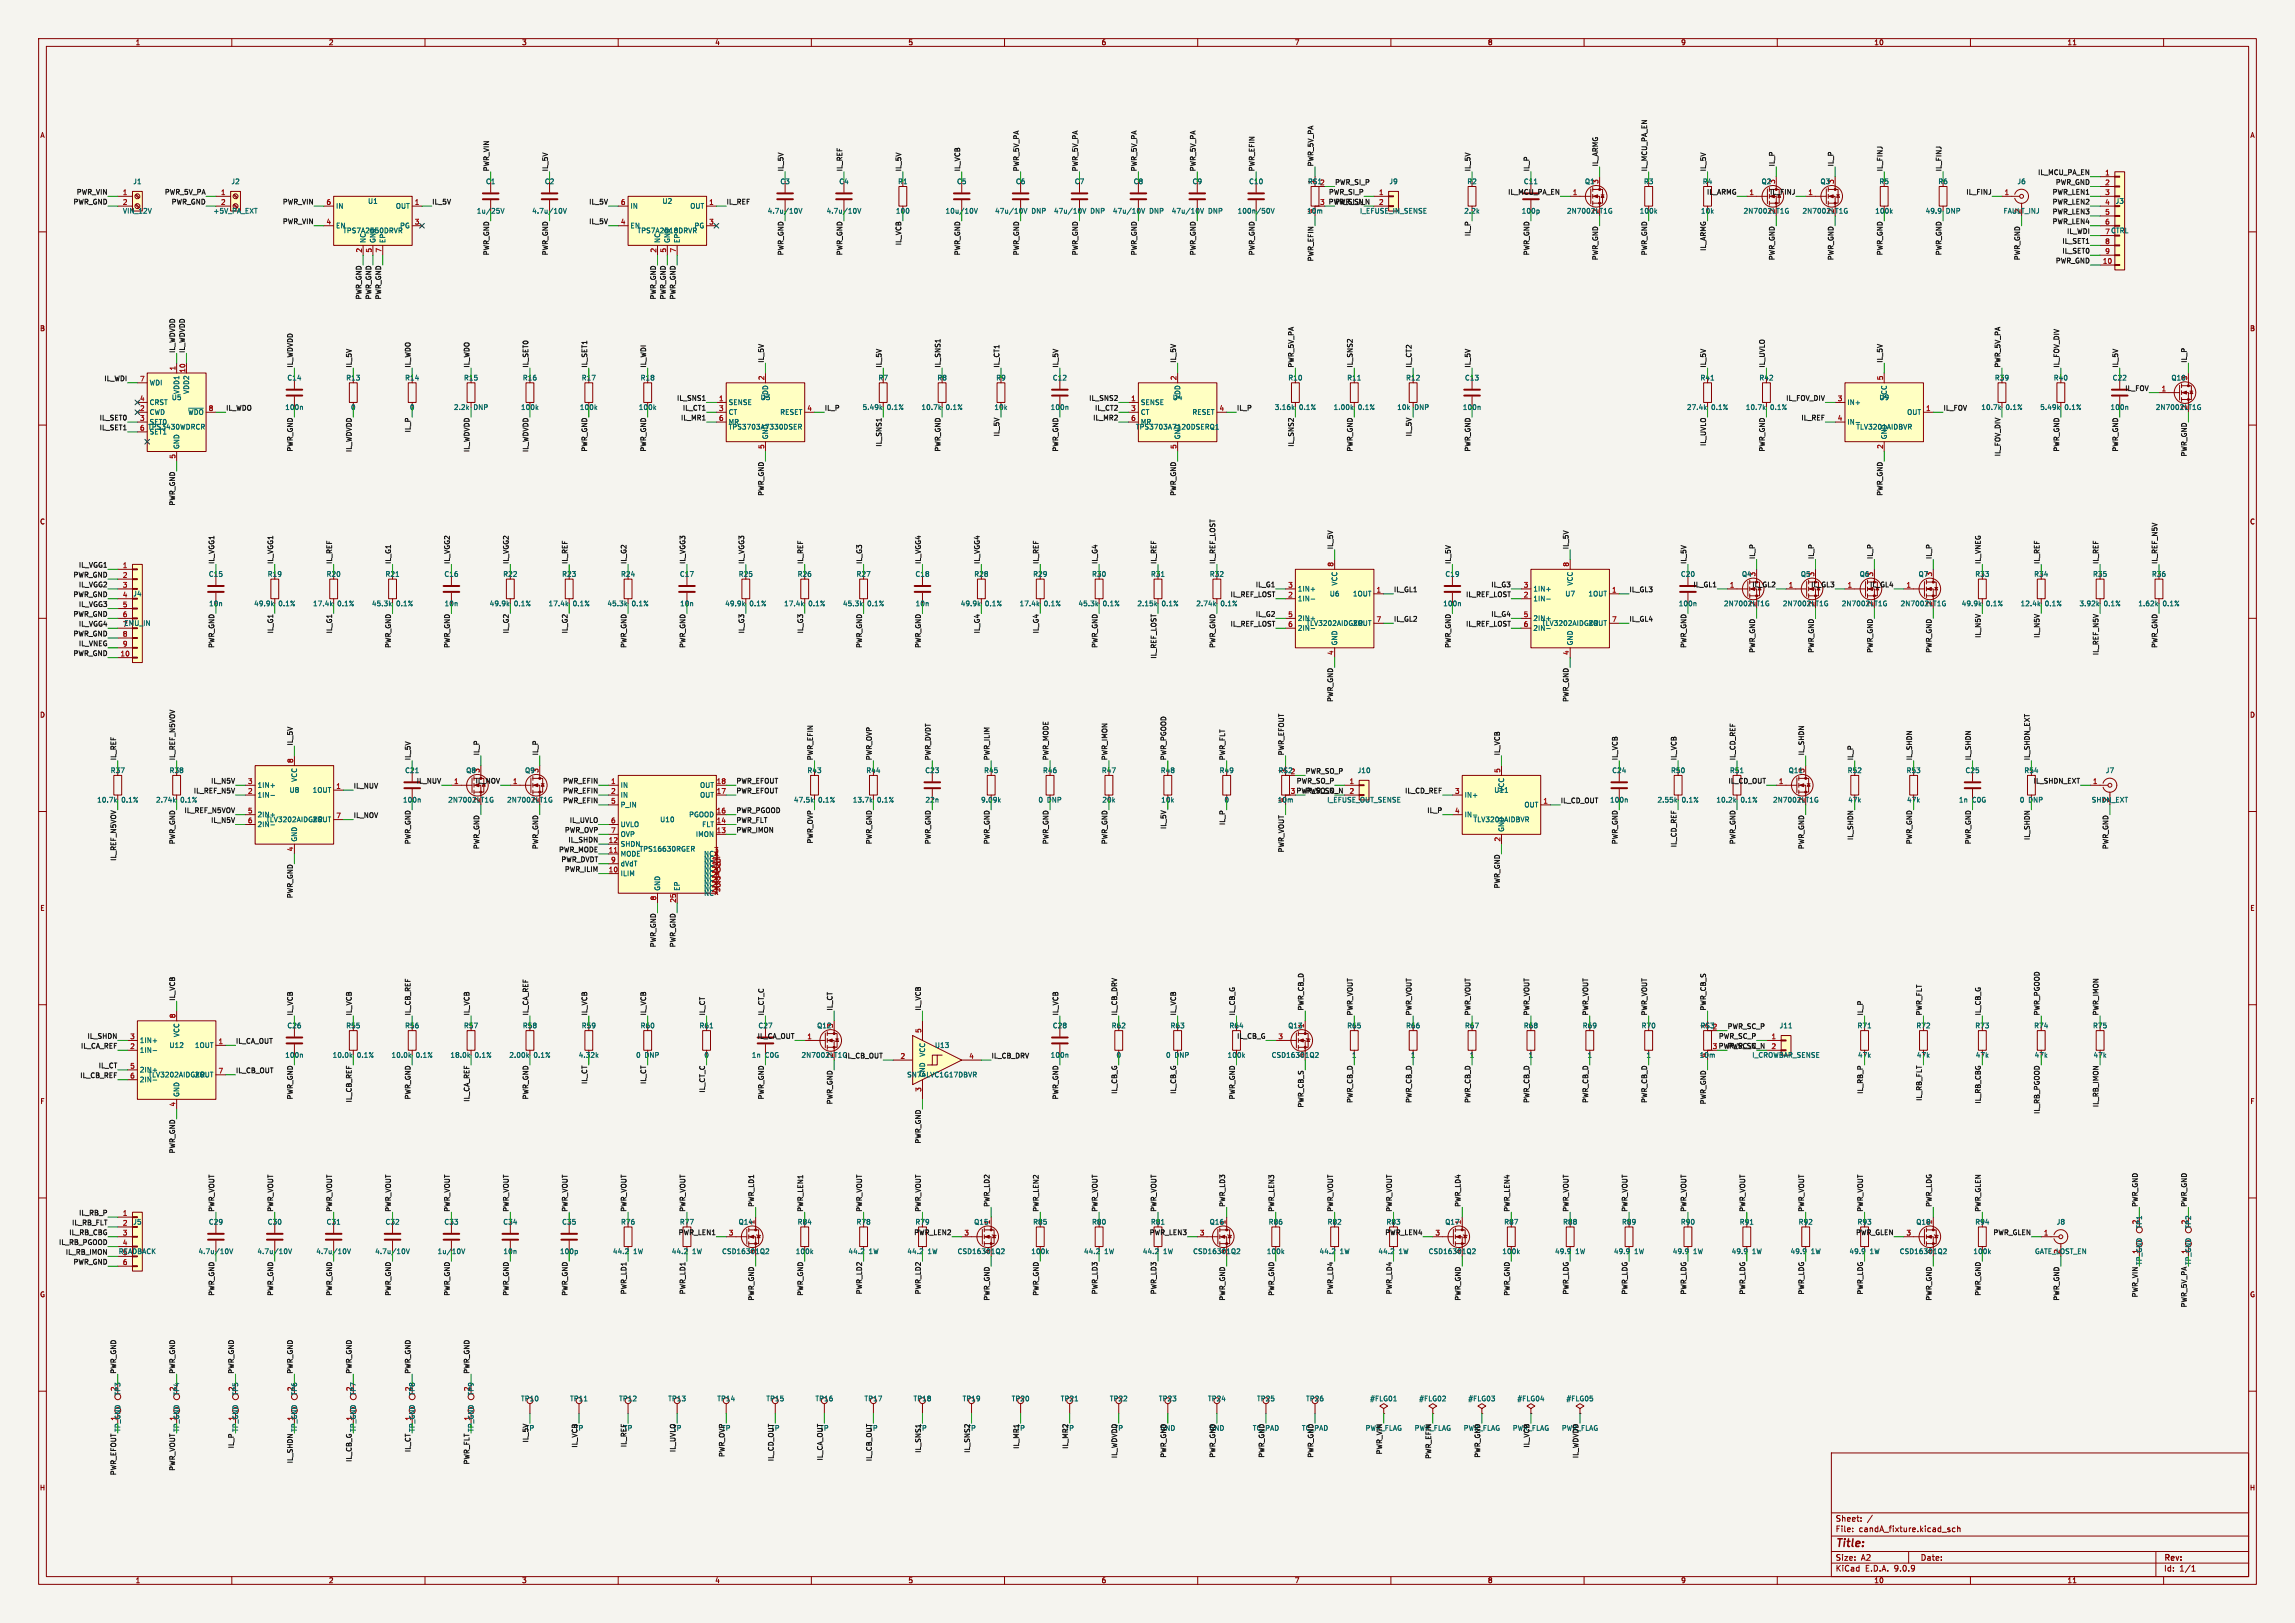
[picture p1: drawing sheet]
<svg xmlns="http://www.w3.org/2000/svg" width="594mm" height="420mm" viewBox="0 0 594 420" stroke-linecap="round" stroke-linejoin="round" font-family="sans-serif">
<defs><g id="words">
<text font-size="2.8" fill="#840000" x="475" y="400.9">Title:</text>
<g font-size="2.1" fill="#840000">
<text x="475" y="394">Sheet:</text>
<text x="475" y="396.7">File:</text>
<text x="481.1" y="396.7">candA_fixture.kicad_sch</text>
<text x="475" y="406.9">KiCad</text>
<text x="475" y="404.1">Size:</text>
<text x="481.7" y="404.1">A2</text>
<text x="482.7" y="406.9">E.D.A.</text>
<text x="490.3" y="406.9">9.0.9</text>
<text x="497" y="404.1">Date:</text>
<text x="560" y="404.3">Rev:</text>
<text x="560" y="406.9">Id:</text>
<text x="564.1" y="406.9">1/1</text>
</g>
<g font-size="1.8" fill="#840000">
<text x="35" y="11.9">1</text>
<text x="85" y="11.9">2</text>
<text x="135" y="11.9">3</text>
<text x="185" y="11.9">4</text>
<text x="235" y="11.9">5</text>
<text x="285" y="11.9">6</text>
<text x="335" y="11.9">7</text>
<text x="385" y="11.9">8</text>
<text x="435" y="11.9">9</text>
<text x="485" y="11.9">10</text>
<text x="535" y="11.9">11</text>
<text x="10.3" y="35.9">A</text>
<text x="582.3" y="35.9">A</text>
<text x="10.3" y="85.9">B</text>
<text x="582.3" y="85.9">B</text>
<text x="10.3" y="135.9">C</text>
<text x="582.3" y="135.9">C</text>
<text x="10.3" y="185.9">D</text>
<text x="582.3" y="185.9">D</text>
<text x="10.3" y="235.9">E</text>
<text x="582.3" y="235.9">E</text>
<text x="10.3" y="285.9">F</text>
<text x="582.3" y="285.9">F</text>
<text x="10.3" y="335.9">G</text>
<text x="582.3" y="335.9">G</text>
<text x="10.2" y="385.9">H</text>
<text x="582.2" y="385.9">H</text>
<text x="35" y="409.9">1</text>
<text x="85" y="409.9">2</text>
<text x="135" y="409.9">3</text>
<text x="185" y="409.9">4</text>
<text x="235" y="409.9">5</text>
<text x="285" y="409.9">6</text>
<text x="335" y="409.9">7</text>
<text x="385" y="409.9">8</text>
<text x="435" y="409.9">9</text>
<text x="485" y="409.9">10</text>
<text x="535" y="409.9">11</text>
</g>
<g font-size="1.8" fill="#006464">
<text x="34.4" y="47.9">J1</text>
<text x="59.8" y="47.9">J2</text>
<text x="125.7" y="47.9">C1</text>
<text x="140.9" y="47.9">C2</text>
<text x="201.9" y="47.9">C3</text>
<text x="217.1" y="47.9">C4</text>
<text x="232.3" y="47.9">R1</text>
<text x="247.6" y="47.9">C5</text>
<text x="262.8" y="47.9">C6</text>
<text x="278.1" y="47.9">C7</text>
<text x="293.3" y="47.9">C8</text>
<text x="308.5" y="47.9">C9</text>
<text x="323.2" y="47.9">C10</text>
<text x="338.4" y="47.9">RS12</text>
<text x="340.1" y="47.7" transform="rotate(-90 340.1 47.7)">1</text>
<text x="359.5" y="47.9">J9</text>
<text x="379.7" y="47.9">R2</text>
<text x="394.3" y="47.9">C11</text>
<text x="410.1" y="47.9">Q1</text>
<text x="413.8" y="47.7" transform="rotate(-90 413.8 47.7)">3</text>
<text x="425.4" y="47.9">R3</text>
<text x="440.6" y="47.9">R4</text>
<text x="455.8" y="47.9">Q2</text>
<text x="459.5" y="47.7" transform="rotate(-90 459.5 47.7)">3</text>
<text x="471.1" y="47.9">Q3</text>
<text x="474.7" y="47.7" transform="rotate(-90 474.7 47.7)">3</text>
<text x="486.3" y="47.9">R5</text>
<text x="501.6" y="47.9">R6</text>
<text x="522" y="47.9">J6</text>
<text x="95.1" y="52.9">U1</text>
<text x="171.3" y="52.9">U2</text>
<text x="547.4" y="52.9">J3</text>
<text x="31.7" y="55.5">VIN_12V</text>
<text x="55.1" y="55.5">+5V_PA_EXT</text>
<text x="86.9" y="54.2">IN</text>
<text x="86.9" y="59.3">EN</text>
<text x="102.3" y="54.2">OUT</text>
<text x="103.4" y="59.3">PG</text>
<text x="123.3" y="55.5">1u/25V</text>
<text x="137.6" y="55.5">4.7u/10V</text>
<text x="163.1" y="54.2">IN</text>
<text x="163.1" y="59.3">EN</text>
<text x="178.5" y="54.2">OUT</text>
<text x="179.6" y="59.3">PG</text>
<text x="198.6" y="55.5">4.7u/10V</text>
<text x="213.8" y="55.5">4.7u/10V</text>
<text x="231.8" y="55.5">100</text>
<text x="244.6" y="55.5">10u/10V</text>
<text x="257.4" y="55.5">47u/10V</text>
<text x="267" y="55.5">DNP</text>
<text x="272.7" y="55.5">47u/10V</text>
<text x="282.3" y="55.5">DNP</text>
<text x="287.9" y="55.5">47u/10V</text>
<text x="297.5" y="55.5">DNP</text>
<text x="303.2" y="55.5">47u/10V</text>
<text x="312.7" y="55.5">DNP</text>
<text x="320.2" y="55.5">100n/50V</text>
<text x="338.2" y="55.5">10m</text>
<text x="340.1" y="55.3" transform="rotate(-90 340.1 55.3)">4</text>
<text x="351.9" y="55.5">I_EFUSE_IN_SENSE</text>
<text x="378.9" y="55.5">2.2k</text>
<text x="393.7" y="55.5">100p</text>
<text x="405.5" y="55.5">2N7002LT1G</text>
<text x="413.8" y="55.3" transform="rotate(-90 413.8 55.3)">2</text>
<text x="424.3" y="55.5">100k</text>
<text x="440.1" y="55.5">10k</text>
<text x="451.2" y="55.5">2N7002LT1G</text>
<text x="459.5" y="55.3" transform="rotate(-90 459.5 55.3)">2</text>
<text x="466.4" y="55.5">2N7002LT1G</text>
<text x="474.7" y="55.3" transform="rotate(-90 474.7 55.3)">2</text>
<text x="485.3" y="55.5">100k</text>
<text x="498.3" y="55.5">49.9</text>
<text x="503.7" y="55.5">DNP</text>
<text x="518.5" y="55.5">FAULT_INJ</text>
<text x="523" y="55.3" transform="rotate(-90 523 55.3)">2</text>
<text x="88.7" y="60.6">TPS7A2550DRVR</text>
<text x="94.8" y="63" transform="rotate(-90 94.8 63)">NC</text>
<text x="97.4" y="63" transform="rotate(-90 97.4 63)">GND</text>
<text x="99.9" y="63" transform="rotate(-90 99.9 63)">EP</text>
<text x="164.9" y="60.6">TPS7A2518DRVR</text>
<text x="171" y="63" transform="rotate(-90 171 63)">NC</text>
<text x="173.6" y="63" transform="rotate(-90 173.6 63)">GND</text>
<text x="176.1" y="63" transform="rotate(-90 176.1 63)">EP</text>
<text x="544.8" y="60.7">7 CTRL</text>
<text x="38.6" y="99.9">WDI</text>
<text x="74.3" y="98.7">C14</text>
<text x="89.5" y="98.7">R13</text>
<text x="104.7" y="98.7">R14</text>
<text x="120" y="98.7">R15</text>
<text x="135.2" y="98.7">R16</text>
<text x="150.5" y="98.7">R17</text>
<text x="165.7" y="98.7">R18</text>
<text x="227.3" y="98.7">R7</text>
<text x="242.5" y="98.7">R8</text>
<text x="257.7" y="98.7">R9</text>
<text x="272.4" y="98.7">C12</text>
<text x="333.3" y="98.7">R10</text>
<text x="348.6" y="98.7">R11</text>
<text x="363.8" y="98.7">R12</text>
<text x="379.1" y="98.7">C13</text>
<text x="440" y="98.7">R41</text>
<text x="455.3" y="98.7">R42</text>
<text x="516.2" y="98.7">R39</text>
<text x="531.5" y="98.7">R40</text>
<text x="546.7" y="98.7">C22</text>
<text x="561.9" y="98.7">Q10</text>
<text x="566.2" y="98.5" transform="rotate(-90 566.2 98.5)">3</text>
<text x="38.6" y="105">CRST</text>
<text x="38.6" y="107.5">CWD</text>
<text x="44.3" y="103.7">U5</text>
<text x="46.6" y="102.1" transform="rotate(-90 46.6 102.1)">VDD1</text>
<text x="48.6" y="107.5">~{WDO}</text>
<text x="49.1" y="102.1" transform="rotate(-90 49.1 102.1)">VDD2</text>
<text x="73.7" y="106.3">100n</text>
<text x="90.7" y="106.3">0</text>
<text x="106" y="106.3">0</text>
<text x="117.4" y="106.3">2.2k</text>
<text x="122.6" y="106.3">DNP</text>
<text x="134.7" y="106.3">100k</text>
<text x="150" y="106.3">100k</text>
<text x="165.2" y="106.3">100k</text>
<text x="188.5" y="105">SENSE</text>
<text x="188.5" y="107.5">CT</text>
<text x="196.7" y="103.7">U3</text>
<text x="199" y="103.4" transform="rotate(-90 199 103.4)">VDD</text>
<text x="201.8" y="107.5">RESET</text>
<text x="223.1" y="106.3">5.49k</text>
<text x="229.6" y="106.3">0.1%</text>
<text x="238.4" y="106.3">10.7k</text>
<text x="244.8" y="106.3">0.1%</text>
<text x="257.3" y="106.3">10k</text>
<text x="271.8" y="106.3">100n</text>
<text x="295.1" y="105">SENSE</text>
<text x="295.1" y="107.5">CT</text>
<text x="303.4" y="103.7">U4</text>
<text x="305.7" y="103.4" transform="rotate(-90 305.7 103.4)">VDD</text>
<text x="308.5" y="107.5">RESET</text>
<text x="329.8" y="106.3">3.16k</text>
<text x="336.3" y="106.3">0.1%</text>
<text x="345.1" y="106.3">1.00k</text>
<text x="351.5" y="106.3">0.1%</text>
<text x="361.5" y="106.3">10k</text>
<text x="366.1" y="106.3">DNP</text>
<text x="378.5" y="106.3">100n</text>
<text x="436.5" y="106.3">27.4k</text>
<text x="442.9" y="106.3">0.1%</text>
<text x="451.7" y="106.3">10.7k</text>
<text x="458.2" y="106.3">0.1%</text>
<text x="478" y="105">IN+</text>
<text x="486.3" y="103.7">U9</text>
<text x="488.5" y="103.4" transform="rotate(-90 488.5 103.4)">VCC</text>
<text x="493.5" y="107.5">OUT</text>
<text x="512.7" y="106.3">10.7k</text>
<text x="519.1" y="106.3">0.1%</text>
<text x="527.9" y="106.3">5.49k</text>
<text x="534.4" y="106.3">0.1%</text>
<text x="546.1" y="106.3">100n</text>
<text x="557.9" y="106.3">2N7002LT1G</text>
<text x="566.2" y="106.1" transform="rotate(-90 566.2 106.1)">2</text>
<text x="38.2" y="111.4">TPS3430WDRCR</text>
<text x="38.6" y="110.1">SET0</text>
<text x="38.6" y="112.6">SET1</text>
<text x="188.5" y="111.4">TPS3703A7330DSER</text>
<text x="188.5" y="110.1">MR</text>
<text x="199" y="113.8" transform="rotate(-90 199 113.8)">GND</text>
<text x="293.9" y="111.4">TPS3703A7120DSERQ1</text>
<text x="295.1" y="110.1">MR</text>
<text x="305.7" y="113.8" transform="rotate(-90 305.7 113.8)">GND</text>
<text x="478" y="110.1">IN-</text>
<text x="480.3" y="111.4">TLV3201AIDBVR</text>
<text x="488.5" y="113.8" transform="rotate(-90 488.5 113.8)">GND</text>
<text x="46.6" y="116.3" transform="rotate(-90 46.6 116.3)">GND</text>
<text x="53.9" y="149.5">C15</text>
<text x="69.2" y="149.5">R19</text>
<text x="84.4" y="149.5">R20</text>
<text x="99.7" y="149.5">R21</text>
<text x="114.9" y="149.5">C16</text>
<text x="130.1" y="149.5">R22</text>
<text x="145.4" y="149.5">R23</text>
<text x="160.6" y="149.5">R24</text>
<text x="175.9" y="149.5">C17</text>
<text x="191.1" y="149.5">R25</text>
<text x="206.3" y="149.5">R26</text>
<text x="221.6" y="149.5">R27</text>
<text x="236.8" y="149.5">C18</text>
<text x="252.1" y="149.5">R28</text>
<text x="267.3" y="149.5">R29</text>
<text x="282.5" y="149.5">R30</text>
<text x="297.8" y="149.5">R31</text>
<text x="313" y="149.5">R32</text>
<text x="374" y="149.5">C19</text>
<text x="434.9" y="149.5">C20</text>
<text x="450.7" y="149.5">Q4</text>
<text x="454.4" y="149.3" transform="rotate(-90 454.4 149.3)">3</text>
<text x="466" y="149.5">Q5</text>
<text x="469.6" y="149.3" transform="rotate(-90 469.6 149.3)">3</text>
<text x="481.2" y="149.5">Q6</text>
<text x="484.9" y="149.3" transform="rotate(-90 484.9 149.3)">3</text>
<text x="496.5" y="149.5">Q7</text>
<text x="500.1" y="149.3" transform="rotate(-90 500.1 149.3)">3</text>
<text x="511.1" y="149.5">R33</text>
<text x="526.4" y="149.5">R34</text>
<text x="541.6" y="149.5">R35</text>
<text x="556.9" y="149.5">R36</text>
<text x="34.4" y="154.5">J4</text>
<text x="335.8" y="153.3">1IN+</text>
<text x="335.8" y="155.8">1IN-</text>
<text x="344.1" y="154.5">U6</text>
<text x="346.3" y="151.7" transform="rotate(-90 346.3 151.7)">VCC</text>
<text x="350.1" y="154.5">1OUT</text>
<text x="396.7" y="153.3">1IN+</text>
<text x="396.7" y="155.8">1IN-</text>
<text x="405" y="154.5">U7</text>
<text x="407.3" y="151.7" transform="rotate(-90 407.3 151.7)">VCC</text>
<text x="411" y="154.5">1OUT</text>
<text x="54" y="157.1">10n</text>
<text x="65.7" y="157.1">49.9k</text>
<text x="72.1" y="157.1">0.1%</text>
<text x="80.9" y="157.1">17.4k</text>
<text x="87.3" y="157.1">0.1%</text>
<text x="96.1" y="157.1">45.3k</text>
<text x="102.6" y="157.1">0.1%</text>
<text x="115" y="157.1">10n</text>
<text x="126.6" y="157.1">49.9k</text>
<text x="133.1" y="157.1">0.1%</text>
<text x="141.9" y="157.1">17.4k</text>
<text x="148.3" y="157.1">0.1%</text>
<text x="157.1" y="157.1">45.3k</text>
<text x="163.5" y="157.1">0.1%</text>
<text x="175.9" y="157.1">10n</text>
<text x="187.6" y="157.1">49.9k</text>
<text x="194" y="157.1">0.1%</text>
<text x="202.8" y="157.1">17.4k</text>
<text x="209.3" y="157.1">0.1%</text>
<text x="218.1" y="157.1">45.3k</text>
<text x="224.5" y="157.1">0.1%</text>
<text x="236.9" y="157.1">10n</text>
<text x="248.5" y="157.1">49.9k</text>
<text x="255" y="157.1">0.1%</text>
<text x="263.8" y="157.1">17.4k</text>
<text x="270.2" y="157.1">0.1%</text>
<text x="279" y="157.1">45.3k</text>
<text x="285.5" y="157.1">0.1%</text>
<text x="294.3" y="157.1">2.15k</text>
<text x="300.7" y="157.1">0.1%</text>
<text x="309.5" y="157.1">2.74k</text>
<text x="315.9" y="157.1">0.1%</text>
<text x="335.8" y="160.9">2IN+</text>
<text x="373.4" y="157.1">100n</text>
<text x="396.7" y="160.9">2IN+</text>
<text x="434.4" y="157.1">100n</text>
<text x="446.1" y="157.1">2N7002LT1G</text>
<text x="454.4" y="156.9" transform="rotate(-90 454.4 156.9)">2</text>
<text x="461.3" y="157.1">2N7002LT1G</text>
<text x="469.6" y="156.9" transform="rotate(-90 469.6 156.9)">2</text>
<text x="476.6" y="157.1">2N7002LT1G</text>
<text x="484.9" y="156.9" transform="rotate(-90 484.9 156.9)">2</text>
<text x="491.8" y="157.1">2N7002LT1G</text>
<text x="500.1" y="156.9" transform="rotate(-90 500.1 156.9)">2</text>
<text x="507.6" y="157.1">49.9k</text>
<text x="514.1" y="157.1">0.1%</text>
<text x="522.9" y="157.1">12.4k</text>
<text x="529.3" y="157.1">0.1%</text>
<text x="538.1" y="157.1">3.92k</text>
<text x="544.5" y="157.1">0.1%</text>
<text x="553.3" y="157.1">1.62k</text>
<text x="559.8" y="157.1">0.1%</text>
<text x="31.7" y="162.3">7EMU_IN</text>
<text x="335.8" y="163.4">2IN-</text>
<text x="338" y="162.2">TLV3202AIDGKR</text>
<text x="346.3" y="167.1" transform="rotate(-90 346.3 167.1)">GND</text>
<text x="350.1" y="162.2">2OUT</text>
<text x="396.7" y="163.4">2IN-</text>
<text x="399" y="162.2">TLV3202AIDGKR</text>
<text x="407.3" y="167.1" transform="rotate(-90 407.3 167.1)">GND</text>
<text x="411" y="162.2">2OUT</text>
<text x="28.5" y="200.3">R37</text>
<text x="43.8" y="200.3">R38</text>
<text x="77.1" y="202.5" transform="rotate(-90 77.1 202.5)">VCC</text>
<text x="104.7" y="200.3">C21</text>
<text x="120.5" y="200.3">Q8</text>
<text x="124.2" y="200.1" transform="rotate(-90 124.2 200.1)">3</text>
<text x="135.8" y="200.3">Q9</text>
<text x="139.4" y="200.1" transform="rotate(-90 139.4 200.1)">3</text>
<text x="208.9" y="200.3">R43</text>
<text x="224.1" y="200.3">R44</text>
<text x="239.4" y="200.3">C23</text>
<text x="254.6" y="200.3">R45</text>
<text x="269.8" y="200.3">R46</text>
<text x="285.1" y="200.3">R47</text>
<text x="300.3" y="200.3">R48</text>
<text x="315.6" y="200.3">R49</text>
<text x="330.8" y="200.3">RS22</text>
<text x="332.5" y="200.1" transform="rotate(-90 332.5 200.1)">1</text>
<text x="351.3" y="200.3">J10</text>
<text x="417.2" y="200.3">C24</text>
<text x="432.4" y="200.3">R50</text>
<text x="447.6" y="200.3">R51</text>
<text x="462.8" y="200.3">Q11</text>
<text x="467.1" y="200.1" transform="rotate(-90 467.1 200.1)">3</text>
<text x="478.1" y="200.3">R52</text>
<text x="493.4" y="200.3">R53</text>
<text x="508.6" y="200.3">C25</text>
<text x="523.8" y="200.3">R54</text>
<text x="544.9" y="200.3">J7</text>
<text x="25" y="207.9">10.7k</text>
<text x="31.5" y="207.9">0.1%</text>
<text x="40.3" y="207.9">2.74k</text>
<text x="46.7" y="207.9">0.1%</text>
<text x="66.5" y="204.1">1IN+</text>
<text x="66.5" y="206.6">1IN-</text>
<text x="74.8" y="205.3">U8</text>
<text x="80.8" y="205.3">1OUT</text>
<text x="104.2" y="207.9">100n</text>
<text x="115.9" y="207.9">2N7002LT1G</text>
<text x="124.2" y="207.7" transform="rotate(-90 124.2 207.7)">2</text>
<text x="131.1" y="207.9">2N7002LT1G</text>
<text x="139.4" y="207.7" transform="rotate(-90 139.4 207.7)">2</text>
<text x="160.5" y="204.1">IN</text>
<text x="160.5" y="206.6">IN</text>
<text x="160.5" y="209.1">P_IN</text>
<text x="181.1" y="204.1">OUT</text>
<text x="181.1" y="206.6">OUT</text>
<text x="205.4" y="207.9">47.5k</text>
<text x="211.8" y="207.9">0.1%</text>
<text x="220.6" y="207.9">13.7k</text>
<text x="227" y="207.9">0.1%</text>
<text x="239.4" y="207.9">22n</text>
<text x="253.8" y="207.9">9.09k</text>
<text x="268.7" y="207.9">0</text>
<text x="271" y="207.9">DNP</text>
<text x="285.2" y="207.9">20k</text>
<text x="300.4" y="207.9">10k</text>
<text x="316.8" y="207.9">0</text>
<text x="330.6" y="207.9">10m</text>
<text x="332.5" y="207.7" transform="rotate(-90 332.5 207.7)">4</text>
<text x="343.4" y="207.9">I_EFUSE_OUT_SENSE</text>
<text x="379" y="206.6">IN+</text>
<text x="386.6" y="205.3">U11</text>
<text x="389.5" y="205" transform="rotate(-90 389.5 205)">VCC</text>
<text x="394.4" y="209.1">OUT</text>
<text x="416.6" y="207.9">100n</text>
<text x="428.9" y="207.9">2.55k</text>
<text x="435.3" y="207.9">0.1%</text>
<text x="444.1" y="207.9">10.2k</text>
<text x="450.6" y="207.9">0.1%</text>
<text x="458.8" y="207.9">2N7002LT1G</text>
<text x="467.1" y="207.7" transform="rotate(-90 467.1 207.7)">2</text>
<text x="478.2" y="207.9">47k</text>
<text x="493.5" y="207.9">47k</text>
<text x="506.9" y="207.9">1n</text>
<text x="510.4" y="207.9">C0G</text>
<text x="522.7" y="207.9">0</text>
<text x="525" y="207.9">DNP</text>
<text x="541.3" y="207.9">SHDN_EXT</text>
<text x="545.8" y="207.7" transform="rotate(-90 545.8 207.7)">2</text>
<text x="66.5" y="211.7">2IN+</text>
<text x="66.5" y="214.2">2IN-</text>
<text x="68.8" y="213">TLV3202AIDGKR</text>
<text x="80.8" y="213">2OUT</text>
<text x="160.5" y="214.2">UVLO</text>
<text x="170.7" y="213">U10</text>
<text x="178.2" y="211.7">PGOOD</text>
<text x="181.6" y="214.2">FLT</text>
<text x="379" y="211.7">IN-</text>
<text x="381.3" y="213">TLV3201AIDBVR</text>
<text x="389.5" y="215.4" transform="rotate(-90 389.5 215.4)">GND</text>
<text x="77.1" y="217.9" transform="rotate(-90 77.1 217.9)">GND</text>
<text x="160.5" y="216.8">OVP</text>
<text x="160.5" y="219.3">SHDN</text>
<text x="160.5" y="221.8">MODE</text>
<text x="165.4" y="220.6">TPS16630RGER</text>
<text x="180" y="216.8">IMON</text>
<text x="160.5" y="224.4">dVdT</text>
<text x="160.5" y="226.9">ILIM</text>
<text x="171" y="230.6" transform="rotate(-90 171 230.6)">GND</text>
<text x="176.1" y="230.6" transform="rotate(-90 176.1 230.6)">EP</text>
<text x="46.6" y="268.5" transform="rotate(-90 46.6 268.5)">VCC</text>
<text x="74.3" y="266.3">C26</text>
<text x="89.5" y="266.3">R55</text>
<text x="104.7" y="266.3">R56</text>
<text x="120" y="266.3">R57</text>
<text x="135.2" y="266.3">R58</text>
<text x="150.5" y="266.3">R59</text>
<text x="165.7" y="266.3">R60</text>
<text x="180.9" y="266.3">R61</text>
<text x="196.2" y="266.3">C27</text>
<text x="211.4" y="266.3">Q12</text>
<text x="215.6" y="266.1" transform="rotate(-90 215.6 266.1)">3</text>
<text x="272.4" y="266.3">C28</text>
<text x="287.6" y="266.3">R62</text>
<text x="302.9" y="266.3">R63</text>
<text x="318.1" y="266.3">R64</text>
<text x="333.3" y="266.3">Q13</text>
<text x="337.6" y="266.1" transform="rotate(-90 337.6 266.1)">1</text>
<text x="348.6" y="266.3">R65</text>
<text x="363.8" y="266.3">R66</text>
<text x="379.1" y="266.3">R67</text>
<text x="394.3" y="266.3">R68</text>
<text x="409.5" y="266.3">R69</text>
<text x="424.8" y="266.3">R70</text>
<text x="440" y="266.3">RS32</text>
<text x="441.7" y="266.1" transform="rotate(-90 441.7 266.1)">1</text>
<text x="460.5" y="266.3">J11</text>
<text x="480.7" y="266.3">R71</text>
<text x="495.9" y="266.3">R72</text>
<text x="511.1" y="266.3">R73</text>
<text x="526.4" y="266.3">R74</text>
<text x="541.6" y="266.3">R75</text>
<text x="36.1" y="270.1">1IN+</text>
<text x="36.1" y="272.6">1IN-</text>
<text x="43.7" y="271.4">U12</text>
<text x="50.3" y="271.4">1OUT</text>
<text x="73.7" y="273.9">100n</text>
<text x="86" y="273.9">10.0k</text>
<text x="92.4" y="273.9">0.1%</text>
<text x="101.2" y="273.9">10.0k</text>
<text x="107.7" y="273.9">0.1%</text>
<text x="116.5" y="273.9">18.0k</text>
<text x="122.9" y="273.9">0.1%</text>
<text x="131.7" y="273.9">2.00k</text>
<text x="138.1" y="273.9">0.1%</text>
<text x="149.7" y="273.9">4.32k</text>
<text x="164.5" y="273.9">0</text>
<text x="166.9" y="273.9">DNP</text>
<text x="182.2" y="273.9">0</text>
<text x="194.5" y="273.9">1n</text>
<text x="198" y="273.9">C0G</text>
<text x="215.6" y="273.8" transform="rotate(-90 215.6 273.8)">2</text>
<text x="239.6" y="273.6" transform="rotate(-90 239.6 273.6)">VCC</text>
<text x="241.9" y="271.4">U13</text>
<text x="271.8" y="273.9">100n</text>
<text x="288.9" y="273.9">0</text>
<text x="301.7" y="273.9">0</text>
<text x="304.1" y="273.9">DNP</text>
<text x="317.6" y="273.9">100k</text>
<text x="329" y="273.9">CSD16301Q2</text>
<text x="337.6" y="273.8" transform="rotate(-90 337.6 273.8)">4</text>
<text x="349.8" y="273.9">1</text>
<text x="365.1" y="273.9">1</text>
<text x="380.3" y="273.9">1</text>
<text x="395.5" y="273.9">1</text>
<text x="410.8" y="273.9">1</text>
<text x="426" y="273.9">1</text>
<text x="439.8" y="273.9">10m</text>
<text x="441.7" y="273.8" transform="rotate(-90 441.7 273.8)">4</text>
<text x="453.4" y="273.9">I_CROWBAR_SENSE</text>
<text x="480.8" y="273.9">47k</text>
<text x="496" y="273.9">47k</text>
<text x="511.3" y="273.9">47k</text>
<text x="526.5" y="273.9">47k</text>
<text x="541.7" y="273.9">47k</text>
<text x="36.1" y="277.7">2IN+</text>
<text x="36.1" y="280.3">2IN-</text>
<text x="38.3" y="279">TLV3202AIDGKR</text>
<text x="50.3" y="279">2OUT</text>
<text x="234.7" y="279">SN74LVC1G17DBVR</text>
<text x="239.6" y="278.9" transform="rotate(-90 239.6 278.9)">GND</text>
<text x="46.6" y="284" transform="rotate(-90 46.6 284)">GND</text>
<text x="34.4" y="317.1">J5</text>
<text x="53.9" y="317.1">C29</text>
<text x="69.2" y="317.1">C30</text>
<text x="84.4" y="317.1">C31</text>
<text x="99.7" y="317.1">C32</text>
<text x="114.9" y="317.1">C33</text>
<text x="130.1" y="317.1">C34</text>
<text x="145.4" y="317.1">C35</text>
<text x="160.6" y="317.1">R76</text>
<text x="175.9" y="317.1">R77</text>
<text x="191.1" y="317.1">Q14</text>
<text x="195.3" y="316.9" transform="rotate(-90 195.3 316.9)">1</text>
<text x="206.3" y="317.1">R84</text>
<text x="221.6" y="317.1">R78</text>
<text x="236.8" y="317.1">R79</text>
<text x="252" y="317.1">Q15</text>
<text x="256.3" y="316.9" transform="rotate(-90 256.3 316.9)">1</text>
<text x="267.3" y="317.1">R85</text>
<text x="282.5" y="317.1">R80</text>
<text x="297.8" y="317.1">R81</text>
<text x="313" y="317.1">Q16</text>
<text x="317.2" y="316.9" transform="rotate(-90 317.2 316.9)">1</text>
<text x="328.3" y="317.1">R86</text>
<text x="343.5" y="317.1">R82</text>
<text x="358.7" y="317.1">R83</text>
<text x="373.9" y="317.1">Q17</text>
<text x="389.2" y="317.1">R87</text>
<text x="404.5" y="317.1">R88</text>
<text x="419.7" y="317.1">R89</text>
<text x="434.9" y="317.1">R90</text>
<text x="450.2" y="317.1">R91</text>
<text x="465.4" y="317.1">R92</text>
<text x="480.7" y="317.1">R93</text>
<text x="495.9" y="317.1">Q18</text>
<text x="500.1" y="316.9" transform="rotate(-90 500.1 316.9)">1</text>
<text x="511.1" y="317.1">R94</text>
<text x="532.2" y="317.1">J8</text>
<text x="553.5" y="316.9" transform="rotate(-90 553.5 316.9)">2</text>
<text x="566.2" y="316.9" transform="rotate(-90 566.2 316.9)">2</text>
<text x="554.6" y="318.1" transform="rotate(-90 554.6 318.1)">TP1</text>
<text x="567.3" y="318.1" transform="rotate(-90 567.3 318.1)">TP2</text>
<text x="30.6" y="324.7">READBACK</text>
<text x="31.7" y="324.9">5</text>
<text x="51.3" y="324.7">4.7u/10V</text>
<text x="66.5" y="324.7">4.7u/10V</text>
<text x="81.8" y="324.7">4.7u/10V</text>
<text x="97" y="324.7">4.7u/10V</text>
<text x="113.1" y="324.7">1u/10V</text>
<text x="130.2" y="324.7">10n</text>
<text x="144.8" y="324.7">100p</text>
<text x="158.5" y="324.7">44.2</text>
<text x="163.9" y="324.7">1W</text>
<text x="173.8" y="324.7">44.2</text>
<text x="179.2" y="324.7">1W</text>
<text x="186.8" y="324.7">CSD16301Q2</text>
<text x="195.3" y="324.6" transform="rotate(-90 195.3 324.6)">4</text>
<text x="205.9" y="324.7">100k</text>
<text x="219.5" y="324.7">44.2</text>
<text x="224.9" y="324.7">1W</text>
<text x="234.7" y="324.7">44.2</text>
<text x="240.1" y="324.7">1W</text>
<text x="247.7" y="324.7">CSD16301Q2</text>
<text x="256.3" y="324.6" transform="rotate(-90 256.3 324.6)">4</text>
<text x="266.8" y="324.7">100k</text>
<text x="280.4" y="324.7">44.2</text>
<text x="285.9" y="324.7">1W</text>
<text x="295.7" y="324.7">44.2</text>
<text x="301.1" y="324.7">1W</text>
<text x="308.7" y="324.7">CSD16301Q2</text>
<text x="317.2" y="324.6" transform="rotate(-90 317.2 324.6)">4</text>
<text x="327.8" y="324.7">100k</text>
<text x="341.4" y="324.7">44.2</text>
<text x="346.8" y="324.7">1W</text>
<text x="356.6" y="324.7">44.2</text>
<text x="362.1" y="324.7">1W</text>
<text x="369.6" y="324.7">CSD16301Q2</text>
<text x="378.2" y="324.6" transform="rotate(-90 378.2 324.6)">4</text>
<text x="388.7" y="324.7">100k</text>
<text x="402.4" y="324.7">49.9</text>
<text x="407.8" y="324.7">1W</text>
<text x="417.6" y="324.7">49.9</text>
<text x="423" y="324.7">1W</text>
<text x="432.8" y="324.7">49.9</text>
<text x="438.3" y="324.7">1W</text>
<text x="448.1" y="324.7">49.9</text>
<text x="453.5" y="324.7">1W</text>
<text x="463.3" y="324.7">49.9</text>
<text x="468.7" y="324.7">1W</text>
<text x="478.6" y="324.7">49.9</text>
<text x="484" y="324.7">1W</text>
<text x="491.6" y="324.7">CSD16301Q2</text>
<text x="500.1" y="324.6" transform="rotate(-90 500.1 324.6)">4</text>
<text x="510.7" y="324.7">100k</text>
<text x="526.6" y="324.7">GATE_LOST_EN</text>
<text x="533.1" y="324.6" transform="rotate(-90 533.1 324.6)">2</text>
<text x="553.5" y="324.6" transform="rotate(-90 553.5 324.6)">1</text>
<text x="566.2" y="324.6" transform="rotate(-90 566.2 324.6)">1</text>
<text x="30.2" y="360.1" transform="rotate(-90 30.2 360.1)">2</text>
<text x="31.3" y="361.2" transform="rotate(-90 31.3 361.2)">TP3</text>
<text x="45.5" y="360.1" transform="rotate(-90 45.5 360.1)">2</text>
<text x="46.6" y="361.2" transform="rotate(-90 46.6 361.2)">TP4</text>
<text x="60.7" y="360.1" transform="rotate(-90 60.7 360.1)">2</text>
<text x="61.8" y="361.2" transform="rotate(-90 61.8 361.2)">TP5</text>
<text x="75.9" y="360.1" transform="rotate(-90 75.9 360.1)">2</text>
<text x="77.1" y="361.2" transform="rotate(-90 77.1 361.2)">TP6</text>
<text x="91.2" y="360.1" transform="rotate(-90 91.2 360.1)">2</text>
<text x="92.3" y="361.2" transform="rotate(-90 92.3 361.2)">TP7</text>
<text x="106.4" y="360.1" transform="rotate(-90 106.4 360.1)">2</text>
<text x="107.5" y="361.2" transform="rotate(-90 107.5 361.2)">TP8</text>
<text x="121.7" y="360.1" transform="rotate(-90 121.7 360.1)">2</text>
<text x="122.8" y="361.2" transform="rotate(-90 122.8 361.2)">TP9</text>
<text x="134.7" y="362.8">TP10</text>
<text x="147.4" y="362.8">TP11</text>
<text x="160.1" y="362.8">TP12</text>
<text x="172.8" y="362.8">TP13</text>
<text x="185.5" y="362.8">TP14</text>
<text x="198.2" y="362.8">TP15</text>
<text x="210.9" y="362.8">TP16</text>
<text x="223.6" y="362.8">TP17</text>
<text x="236.3" y="362.8">TP18</text>
<text x="249" y="362.8">TP19</text>
<text x="261.7" y="362.8">TP20</text>
<text x="274.4" y="362.8">TP21</text>
<text x="287.1" y="362.8">TP22</text>
<text x="299.8" y="362.8">TP23</text>
<text x="312.5" y="362.8">TP24</text>
<text x="325.2" y="362.8">TP25</text>
<text x="337.9" y="362.8">TP26</text>
<text x="354.5" y="362.8">#FLG01</text>
<text x="367.2" y="362.8">#FLG02</text>
<text x="379.9" y="362.8">#FLG03</text>
<text x="392.6" y="362.8">#FLG04</text>
<text x="405.3" y="362.8">#FLG05</text>
<text x="30.2" y="367.7" transform="rotate(-90 30.2 367.7)">1</text>
<text x="45.5" y="367.7" transform="rotate(-90 45.5 367.7)">1</text>
<text x="60.7" y="367.7" transform="rotate(-90 60.7 367.7)">1</text>
<text x="75.9" y="367.7" transform="rotate(-90 75.9 367.7)">1</text>
<text x="91.2" y="367.7" transform="rotate(-90 91.2 367.7)">1</text>
<text x="106.4" y="367.7" transform="rotate(-90 106.4 367.7)">1</text>
<text x="121.7" y="367.7" transform="rotate(-90 121.7 367.7)">1</text>
<text x="353.3" y="370.4">PWR_FLAG</text>
<text x="366" y="370.4">PWR_FLAG</text>
<text x="378.7" y="370.4">PWR_FLAG</text>
<text x="391.4" y="370.4">PWR_FLAG</text>
<text x="404.1" y="370.4">PWR_FLAG</text>
</g>
<g font-size="1.8" fill="#0f0f0f">
<text x="126.7" y="44.4" transform="rotate(-90 126.7 44.4)">PWR_VIN</text>
<text x="141.9" y="44.4" transform="rotate(-90 141.9 44.4)">IL_5V</text>
<text x="202.9" y="44.4" transform="rotate(-90 202.9 44.4)">IL_5V</text>
<text x="218.1" y="44.4" transform="rotate(-90 218.1 44.4)">IL_REF</text>
<text x="233.3" y="44.4" transform="rotate(-90 233.3 44.4)">IL_5V</text>
<text x="248.6" y="44.4" transform="rotate(-90 248.6 44.4)">IL_VCB</text>
<text x="263.8" y="44.4" transform="rotate(-90 263.8 44.4)">PWR_5V_PA</text>
<text x="279.1" y="44.4" transform="rotate(-90 279.1 44.4)">PWR_5V_PA</text>
<text x="294.3" y="44.4" transform="rotate(-90 294.3 44.4)">PWR_5V_PA</text>
<text x="309.5" y="44.4" transform="rotate(-90 309.5 44.4)">PWR_5V_PA</text>
<text x="324.8" y="44.4" transform="rotate(-90 324.8 44.4)">PWR_EFIN</text>
<text x="340" y="43.2" transform="rotate(-90 340 43.2)">PWR_5V_PA</text>
<text x="345.4" y="47.9">PWR_SI_P</text>
<text x="380.7" y="44.4" transform="rotate(-90 380.7 44.4)">IL_5V</text>
<text x="395.9" y="44.4" transform="rotate(-90 395.9 44.4)">IL_P</text>
<text x="413.7" y="43.2" transform="rotate(-90 413.7 43.2)">IL_ARMG</text>
<text x="426.4" y="44.4" transform="rotate(-90 426.4 44.4)">IL_MCU_PA_EN</text>
<text x="441.6" y="44.4" transform="rotate(-90 441.6 44.4)">IL_5V</text>
<text x="459.4" y="43.2" transform="rotate(-90 459.4 43.2)">IL_P</text>
<text x="474.6" y="43.2" transform="rotate(-90 474.6 43.2)">IL_P</text>
<text x="487.3" y="44.4" transform="rotate(-90 487.3 44.4)">IL_FINJ</text>
<text x="502.6" y="44.4" transform="rotate(-90 502.6 44.4)">IL_FINJ</text>
<text x="527.4" y="45.4">IL_MCU_PA_EN</text>
<text x="532" y="47.9">PWR_GND</text>
<text x="18.9" y="53">PWR_GND</text>
<text x="19.8" y="50.5">PWR_VIN</text>
<text x="42.6" y="50.5">PWR_5V_PA</text>
<text x="44.3" y="53">PWR_GND</text>
<text x="73.1" y="53">PWR_VIN</text>
<text x="111.8" y="53">IL_5V</text>
<text x="152.4" y="53">IL_5V</text>
<text x="188" y="53">IL_REF</text>
<text x="343.8" y="50.5">PWR_SI_P</text>
<text x="345.4" y="53">PWR_SI_N</text>
<text x="390.2" y="50.5">IL_MCU_PA_EN</text>
<text x="441.7" y="50.5">IL_ARMG</text>
<text x="458" y="50.5">IL_FINJ</text>
<text x="508.8" y="50.5">IL_FINJ</text>
<text x="531.1" y="53">PWR_LEN2</text>
<text x="531.1" y="50.5">PWR_LEN1</text>
<text x="73.1" y="58.1">PWR_VIN</text>
<text x="152.4" y="58.1">IL_5V</text>
<text x="531.1" y="58.1">PWR_LEN4</text>
<text x="531.1" y="55.5">PWR_LEN3</text>
<text x="233.3" y="63.6" transform="rotate(-90 233.3 63.6)">IL_VCB</text>
<text x="380.7" y="61.2" transform="rotate(-90 380.7 61.2)">IL_P</text>
<text x="441.6" y="65" transform="rotate(-90 441.6 65)">IL_ARMG</text>
<text x="533.7" y="65.7">IL_SET0</text>
<text x="533.7" y="63.2">IL_SET1</text>
<text x="534.9" y="60.6">IL_WDI</text>
<text x="126.7" y="66.2" transform="rotate(-90 126.7 66.2)">PWR_GND</text>
<text x="141.9" y="66.2" transform="rotate(-90 141.9 66.2)">PWR_GND</text>
<text x="202.9" y="66.2" transform="rotate(-90 202.9 66.2)">PWR_GND</text>
<text x="218.1" y="66.2" transform="rotate(-90 218.1 66.2)">PWR_GND</text>
<text x="248.6" y="66.2" transform="rotate(-90 248.6 66.2)">PWR_GND</text>
<text x="263.8" y="66.2" transform="rotate(-90 263.8 66.2)">PWR_GND</text>
<text x="279.1" y="66.2" transform="rotate(-90 279.1 66.2)">PWR_GND</text>
<text x="294.3" y="66.2" transform="rotate(-90 294.3 66.2)">PWR_GND</text>
<text x="309.5" y="66.2" transform="rotate(-90 309.5 66.2)">PWR_GND</text>
<text x="324.8" y="66.2" transform="rotate(-90 324.8 66.2)">PWR_GND</text>
<text x="340" y="67.8" transform="rotate(-90 340 67.8)">PWR_EFIN</text>
<text x="395.9" y="66.2" transform="rotate(-90 395.9 66.2)">PWR_GND</text>
<text x="413.7" y="67.5" transform="rotate(-90 413.7 67.5)">PWR_GND</text>
<text x="426.4" y="66.2" transform="rotate(-90 426.4 66.2)">PWR_GND</text>
<text x="459.4" y="67.5" transform="rotate(-90 459.4 67.5)">PWR_GND</text>
<text x="474.6" y="67.5" transform="rotate(-90 474.6 67.5)">PWR_GND</text>
<text x="487.3" y="66.2" transform="rotate(-90 487.3 66.2)">PWR_GND</text>
<text x="502.6" y="66.2" transform="rotate(-90 502.6 66.2)">PWR_GND</text>
<text x="522.9" y="67.5" transform="rotate(-90 522.9 67.5)">PWR_GND</text>
<text x="532" y="68.2">PWR_GND</text>
<text x="93.6" y="77.6" transform="rotate(-90 93.6 77.6)">PWR_GND</text>
<text x="96.2" y="77.6" transform="rotate(-90 96.2 77.6)">PWR_GND</text>
<text x="98.7" y="77.6" transform="rotate(-90 98.7 77.6)">PWR_GND</text>
<text x="169.8" y="77.6" transform="rotate(-90 169.8 77.6)">PWR_GND</text>
<text x="172.4" y="77.6" transform="rotate(-90 172.4 77.6)">PWR_GND</text>
<text x="174.9" y="77.6" transform="rotate(-90 174.9 77.6)">PWR_GND</text>
<text x="45.4" y="91.4" transform="rotate(-90 45.4 91.4)">IL_WDVDD</text>
<text x="47.9" y="91.4" transform="rotate(-90 47.9 91.4)">IL_WDVDD</text>
<text x="75.9" y="95.3" transform="rotate(-90 75.9 95.3)">IL_WDVDD</text>
<text x="91.1" y="95.3" transform="rotate(-90 91.1 95.3)">IL_5V</text>
<text x="106.3" y="95.3" transform="rotate(-90 106.3 95.3)">IL_WDO</text>
<text x="121.6" y="95.3" transform="rotate(-90 121.6 95.3)">IL_WDO</text>
<text x="136.8" y="95.3" transform="rotate(-90 136.8 95.3)">IL_SET0</text>
<text x="152.1" y="95.3" transform="rotate(-90 152.1 95.3)">IL_SET1</text>
<text x="167.3" y="95.3" transform="rotate(-90 167.3 95.3)">IL_WDI</text>
<text x="197.8" y="94" transform="rotate(-90 197.8 94)">IL_5V</text>
<text x="228.3" y="95.3" transform="rotate(-90 228.3 95.3)">IL_5V</text>
<text x="243.5" y="95.3" transform="rotate(-90 243.5 95.3)">IL_SNS1</text>
<text x="258.7" y="95.3" transform="rotate(-90 258.7 95.3)">IL_CT1</text>
<text x="274" y="95.3" transform="rotate(-90 274 95.3)">IL_5V</text>
<text x="304.5" y="94" transform="rotate(-90 304.5 94)">IL_5V</text>
<text x="334.9" y="95.3" transform="rotate(-90 334.9 95.3)">PWR_5V_PA</text>
<text x="350.2" y="95.3" transform="rotate(-90 350.2 95.3)">IL_SNS2</text>
<text x="365.4" y="95.3" transform="rotate(-90 365.4 95.3)">IL_CT2</text>
<text x="380.7" y="95.3" transform="rotate(-90 380.7 95.3)">IL_5V</text>
<text x="441.6" y="95.3" transform="rotate(-90 441.6 95.3)">IL_5V</text>
<text x="456.9" y="95.3" transform="rotate(-90 456.9 95.3)">IL_UVLO</text>
<text x="487.3" y="94" transform="rotate(-90 487.3 94)">IL_5V</text>
<text x="517.8" y="95.3" transform="rotate(-90 517.8 95.3)">PWR_5V_PA</text>
<text x="533.1" y="95.3" transform="rotate(-90 533.1 95.3)">IL_FOV_DIV</text>
<text x="548.3" y="95.3" transform="rotate(-90 548.3 95.3)">IL_5V</text>
<text x="566.1" y="94" transform="rotate(-90 566.1 94)">IL_P</text>
<text x="26.9" y="98.7">IL_WDI</text>
<text x="549.9" y="101.3">IL_FOV</text>
<text x="58.4" y="106.3">IL_WDO</text>
<text x="175.1" y="103.8">IL_SNS1</text>
<text x="176.6" y="106.3">IL_CT1</text>
<text x="213.4" y="106.3">IL_P</text>
<text x="281.8" y="103.8">IL_SNS2</text>
<text x="283.3" y="106.3">IL_CT2</text>
<text x="320" y="106.3">IL_P</text>
<text x="462.2" y="103.8">IL_FOV_DIV</text>
<text x="502.9" y="106.3">IL_FOV</text>
<text x="25.7" y="111.4">IL_SET1</text>
<text x="25.7" y="108.9">IL_SET0</text>
<text x="106.3" y="112" transform="rotate(-90 106.3 112)">IL_P</text>
<text x="176.1" y="108.9">IL_MR1</text>
<text x="258.7" y="113.1" transform="rotate(-90 258.7 113.1)">IL_5V</text>
<text x="282.8" y="108.9">IL_MR2</text>
<text x="365.4" y="113.1" transform="rotate(-90 365.4 113.1)">IL_5V</text>
<text x="466.1" y="108.9">IL_REF</text>
<text x="75.9" y="117" transform="rotate(-90 75.9 117)">PWR_GND</text>
<text x="91.1" y="117.1" transform="rotate(-90 91.1 117.1)">IL_WDVDD</text>
<text x="121.6" y="117.1" transform="rotate(-90 121.6 117.1)">IL_WDVDD</text>
<text x="136.8" y="117.1" transform="rotate(-90 136.8 117.1)">IL_WDVDD</text>
<text x="152.1" y="117" transform="rotate(-90 152.1 117)">PWR_GND</text>
<text x="167.3" y="117" transform="rotate(-90 167.3 117)">PWR_GND</text>
<text x="228.3" y="115.7" transform="rotate(-90 228.3 115.7)">IL_SNS1</text>
<text x="243.5" y="117" transform="rotate(-90 243.5 117)">PWR_GND</text>
<text x="274" y="117" transform="rotate(-90 274 117)">PWR_GND</text>
<text x="334.9" y="115.7" transform="rotate(-90 334.9 115.7)">IL_SNS2</text>
<text x="350.2" y="117" transform="rotate(-90 350.2 117)">PWR_GND</text>
<text x="380.7" y="117" transform="rotate(-90 380.7 117)">PWR_GND</text>
<text x="441.6" y="115.5" transform="rotate(-90 441.6 115.5)">IL_UVLO</text>
<text x="456.9" y="117" transform="rotate(-90 456.9 117)">PWR_GND</text>
<text x="517.8" y="118.2" transform="rotate(-90 517.8 118.2)">IL_FOV_DIV</text>
<text x="533.1" y="117" transform="rotate(-90 533.1 117)">PWR_GND</text>
<text x="548.3" y="117" transform="rotate(-90 548.3 117)">PWR_GND</text>
<text x="566.1" y="118.3" transform="rotate(-90 566.1 118.3)">PWR_GND</text>
<text x="45.4" y="131" transform="rotate(-90 45.4 131)">PWR_GND</text>
<text x="197.8" y="128.4" transform="rotate(-90 197.8 128.4)">PWR_GND</text>
<text x="304.5" y="128.4" transform="rotate(-90 304.5 128.4)">PWR_GND</text>
<text x="487.3" y="128.4" transform="rotate(-90 487.3 128.4)">PWR_GND</text>
<text x="345.1" y="142.2" transform="rotate(-90 345.1 142.2)">IL_5V</text>
<text x="406.1" y="142.2" transform="rotate(-90 406.1 142.2)">IL_5V</text>
<text x="18.9" y="149.5">PWR_GND</text>
<text x="20.3" y="147">IL_VGG1</text>
<text x="55.5" y="146.1" transform="rotate(-90 55.5 146.1)">IL_VGG1</text>
<text x="70.8" y="146.1" transform="rotate(-90 70.8 146.1)">IL_VGG1</text>
<text x="86" y="146.1" transform="rotate(-90 86 146.1)">IL_REF</text>
<text x="101.3" y="146.1" transform="rotate(-90 101.3 146.1)">IL_G1</text>
<text x="116.5" y="146.1" transform="rotate(-90 116.5 146.1)">IL_VGG2</text>
<text x="131.7" y="146.1" transform="rotate(-90 131.7 146.1)">IL_VGG2</text>
<text x="147" y="146.1" transform="rotate(-90 147 146.1)">IL_REF</text>
<text x="162.2" y="146.1" transform="rotate(-90 162.2 146.1)">IL_G2</text>
<text x="177.5" y="146.1" transform="rotate(-90 177.5 146.1)">IL_VGG3</text>
<text x="192.7" y="146.1" transform="rotate(-90 192.7 146.1)">IL_VGG3</text>
<text x="207.9" y="146.1" transform="rotate(-90 207.9 146.1)">IL_REF</text>
<text x="223.2" y="146.1" transform="rotate(-90 223.2 146.1)">IL_G3</text>
<text x="238.4" y="146.1" transform="rotate(-90 238.4 146.1)">IL_VGG4</text>
<text x="253.7" y="146.1" transform="rotate(-90 253.7 146.1)">IL_VGG4</text>
<text x="268.9" y="146.1" transform="rotate(-90 268.9 146.1)">IL_REF</text>
<text x="284.1" y="146.1" transform="rotate(-90 284.1 146.1)">IL_G4</text>
<text x="299.4" y="146.1" transform="rotate(-90 299.4 146.1)">IL_REF</text>
<text x="314.6" y="146.1" transform="rotate(-90 314.6 146.1)">IL_REF_LOST</text>
<text x="375.6" y="146.1" transform="rotate(-90 375.6 146.1)">IL_5V</text>
<text x="436.5" y="146.1" transform="rotate(-90 436.5 146.1)">IL_5V</text>
<text x="454.3" y="144.8" transform="rotate(-90 454.3 144.8)">IL_P</text>
<text x="469.6" y="144.8" transform="rotate(-90 469.6 144.8)">IL_P</text>
<text x="484.8" y="144.8" transform="rotate(-90 484.8 144.8)">IL_P</text>
<text x="500" y="144.8" transform="rotate(-90 500 144.8)">IL_P</text>
<text x="512.7" y="146.1" transform="rotate(-90 512.7 146.1)">IL_VNEG</text>
<text x="528" y="146.1" transform="rotate(-90 528 146.1)">IL_REF</text>
<text x="543.2" y="146.1" transform="rotate(-90 543.2 146.1)">IL_REF</text>
<text x="558.5" y="146.1" transform="rotate(-90 558.5 146.1)">IL_REF_N5V</text>
<text x="18.9" y="154.6">PWR_GND</text>
<text x="20.3" y="152.1">IL_VGG2</text>
<text x="318.4" y="154.6">IL_REF_LOST</text>
<text x="324.9" y="152.1">IL_G1</text>
<text x="360.7" y="153.3">IL_GL1</text>
<text x="379.3" y="154.6">IL_REF_LOST</text>
<text x="385.9" y="152.1">IL_G3</text>
<text x="421.6" y="153.3">IL_GL3</text>
<text x="438.2" y="152.1">IL_GL1</text>
<text x="453.4" y="152.1">IL_GL2</text>
<text x="468.7" y="152.1">IL_GL3</text>
<text x="483.9" y="152.1">IL_GL4</text>
<text x="18.9" y="159.7">PWR_GND</text>
<text x="20.3" y="157.1">IL_VGG3</text>
<text x="324.9" y="159.7">IL_G2</text>
<text x="360.7" y="160.9">IL_GL2</text>
<text x="385.9" y="159.7">IL_G4</text>
<text x="421.6" y="160.9">IL_GL4</text>
<text x="18.9" y="164.8">PWR_GND</text>
<text x="20.3" y="167.3">IL_VNEG</text>
<text x="20.3" y="162.2">IL_VGG4</text>
<text x="55.5" y="167.8" transform="rotate(-90 55.5 167.8)">PWR_GND</text>
<text x="70.8" y="164" transform="rotate(-90 70.8 164)">IL_G1</text>
<text x="86" y="164" transform="rotate(-90 86 164)">IL_G1</text>
<text x="101.3" y="167.8" transform="rotate(-90 101.3 167.8)">PWR_GND</text>
<text x="116.5" y="167.8" transform="rotate(-90 116.5 167.8)">PWR_GND</text>
<text x="131.7" y="164" transform="rotate(-90 131.7 164)">IL_G2</text>
<text x="147" y="164" transform="rotate(-90 147 164)">IL_G2</text>
<text x="162.2" y="167.8" transform="rotate(-90 162.2 167.8)">PWR_GND</text>
<text x="177.5" y="167.8" transform="rotate(-90 177.5 167.8)">PWR_GND</text>
<text x="192.7" y="164" transform="rotate(-90 192.7 164)">IL_G3</text>
<text x="207.9" y="164" transform="rotate(-90 207.9 164)">IL_G3</text>
<text x="223.2" y="167.8" transform="rotate(-90 223.2 167.8)">PWR_GND</text>
<text x="238.4" y="167.8" transform="rotate(-90 238.4 167.8)">PWR_GND</text>
<text x="253.7" y="164" transform="rotate(-90 253.7 164)">IL_G4</text>
<text x="268.9" y="164" transform="rotate(-90 268.9 164)">IL_G4</text>
<text x="284.1" y="167.8" transform="rotate(-90 284.1 167.8)">PWR_GND</text>
<text x="314.6" y="167.8" transform="rotate(-90 314.6 167.8)">PWR_GND</text>
<text x="318.4" y="162.2">IL_REF_LOST</text>
<text x="375.6" y="167.8" transform="rotate(-90 375.6 167.8)">PWR_GND</text>
<text x="379.3" y="162.2">IL_REF_LOST</text>
<text x="436.5" y="167.8" transform="rotate(-90 436.5 167.8)">PWR_GND</text>
<text x="512.7" y="165.2" transform="rotate(-90 512.7 165.2)">IL_N5V</text>
<text x="528" y="165.2" transform="rotate(-90 528 165.2)">IL_N5V</text>
<text x="558.5" y="167.8" transform="rotate(-90 558.5 167.8)">PWR_GND</text>
<text x="18.9" y="169.8">PWR_GND</text>
<text x="299.4" y="170.6" transform="rotate(-90 299.4 170.6)">IL_REF_LOST</text>
<text x="454.3" y="169.1" transform="rotate(-90 454.3 169.1)">PWR_GND</text>
<text x="469.6" y="169.1" transform="rotate(-90 469.6 169.1)">PWR_GND</text>
<text x="484.8" y="169.1" transform="rotate(-90 484.8 169.1)">PWR_GND</text>
<text x="500" y="169.1" transform="rotate(-90 500 169.1)">PWR_GND</text>
<text x="543.2" y="169.7" transform="rotate(-90 543.2 169.7)">IL_REF_N5V</text>
<text x="345.1" y="181.8" transform="rotate(-90 345.1 181.8)">PWR_GND</text>
<text x="406.1" y="181.8" transform="rotate(-90 406.1 181.8)">PWR_GND</text>
<text x="30.1" y="196.8" transform="rotate(-90 30.1 196.8)">IL_REF</text>
<text x="45.4" y="196.8" transform="rotate(-90 45.4 196.8)">IL_REF_N5VOV</text>
<text x="75.9" y="193" transform="rotate(-90 75.9 193)">IL_5V</text>
<text x="106.3" y="196.8" transform="rotate(-90 106.3 196.8)">IL_5V</text>
<text x="124.1" y="195.6" transform="rotate(-90 124.1 195.6)">IL_P</text>
<text x="139.4" y="195.6" transform="rotate(-90 139.4 195.6)">IL_P</text>
<text x="210.5" y="196.8" transform="rotate(-90 210.5 196.8)">PWR_EFIN</text>
<text x="225.7" y="196.8" transform="rotate(-90 225.7 196.8)">PWR_OVP</text>
<text x="241" y="196.8" transform="rotate(-90 241 196.8)">PWR_DVDT</text>
<text x="256.2" y="196.8" transform="rotate(-90 256.2 196.8)">PWR_ILIM</text>
<text x="271.4" y="196.8" transform="rotate(-90 271.4 196.8)">PWR_MODE</text>
<text x="286.7" y="196.8" transform="rotate(-90 286.7 196.8)">PWR_IMON</text>
<text x="301.9" y="196.8" transform="rotate(-90 301.9 196.8)">PWR_PGOOD</text>
<text x="317.2" y="196.8" transform="rotate(-90 317.2 196.8)">PWR_FLT</text>
<text x="332.4" y="195.6" transform="rotate(-90 332.4 195.6)">PWR_EFOUT</text>
<text x="388.3" y="195.6" transform="rotate(-90 388.3 195.6)">IL_VCB</text>
<text x="418.8" y="196.8" transform="rotate(-90 418.8 196.8)">IL_VCB</text>
<text x="434" y="196.8" transform="rotate(-90 434 196.8)">IL_VCB</text>
<text x="449.2" y="196.8" transform="rotate(-90 449.2 196.8)">IL_CD_REF</text>
<text x="467" y="195.6" transform="rotate(-90 467 195.6)">IL_SHDN</text>
<text x="479.7" y="196.8" transform="rotate(-90 479.7 196.8)">IL_P</text>
<text x="495" y="196.8" transform="rotate(-90 495 196.8)">IL_SHDN</text>
<text x="510.2" y="196.8" transform="rotate(-90 510.2 196.8)">IL_SHDN</text>
<text x="525.4" y="196.8" transform="rotate(-90 525.4 196.8)">IL_SHDN_EXT</text>
<text x="54.5" y="202.9">IL_N5V</text>
<text x="107.7" y="202.9">IL_NUV</text>
<text x="123" y="202.9">IL_NOV</text>
<text x="145.6" y="202.9">PWR_EFIN</text>
<text x="190.5" y="202.9">PWR_EFOUT</text>
<text x="335.5" y="202.9">PWR_SO_P</text>
<text x="337.8" y="200.3">PWR_SO_P</text>
<text x="447.3" y="202.9">IL_CD_OUT</text>
<text x="526.2" y="202.9">IL_SHDN_EXT</text>
<text x="50.1" y="205.4">IL_REF_N5V</text>
<text x="91.4" y="204.1">IL_NUV</text>
<text x="145.6" y="205.4">PWR_EFIN</text>
<text x="145.6" y="207.9">PWR_EFIN</text>
<text x="190.5" y="205.4">PWR_EFOUT</text>
<text x="363.6" y="205.4">IL_CD_REF</text>
<text x="403.9" y="207.9">IL_CD_OUT</text>
<text x="47.6" y="210.5">IL_REF_N5VOV</text>
<text x="54.5" y="213">IL_N5V</text>
<text x="91.4" y="211.7">IL_NOV</text>
<text x="146.1" y="215.6">PWR_OVP</text>
<text x="147.4" y="213">IL_UVLO</text>
<text x="190.5" y="215.6">PWR_IMON</text>
<text x="190.5" y="210.5">PWR_PGOOD</text>
<text x="190.5" y="213">PWR_FLT</text>
<text x="301.9" y="214.7" transform="rotate(-90 301.9 214.7)">IL_5V</text>
<text x="317.2" y="213.6" transform="rotate(-90 317.2 213.6)">IL_P</text>
<text x="369.3" y="210.5">IL_P</text>
<text x="45.4" y="218.6" transform="rotate(-90 45.4 218.6)">PWR_GND</text>
<text x="106.3" y="218.6" transform="rotate(-90 106.3 218.6)">PWR_GND</text>
<text x="124.1" y="219.9" transform="rotate(-90 124.1 219.9)">PWR_GND</text>
<text x="139.4" y="219.9" transform="rotate(-90 139.4 219.9)">PWR_GND</text>
<text x="144.6" y="220.6">PWR_MODE</text>
<text x="147" y="218.1">IL_SHDN</text>
<text x="210.5" y="218.4" transform="rotate(-90 210.5 218.4)">PWR_OVP</text>
<text x="225.7" y="218.6" transform="rotate(-90 225.7 218.6)">PWR_GND</text>
<text x="241" y="218.6" transform="rotate(-90 241 218.6)">PWR_GND</text>
<text x="256.2" y="218.6" transform="rotate(-90 256.2 218.6)">PWR_GND</text>
<text x="271.4" y="218.6" transform="rotate(-90 271.4 218.6)">PWR_GND</text>
<text x="286.7" y="218.6" transform="rotate(-90 286.7 218.6)">PWR_GND</text>
<text x="332.4" y="220.7" transform="rotate(-90 332.4 220.7)">PWR_VOUT</text>
<text x="418.8" y="218.6" transform="rotate(-90 418.8 218.6)">PWR_GND</text>
<text x="434" y="219.4" transform="rotate(-90 434 219.4)">IL_CD_REF</text>
<text x="449.2" y="218.6" transform="rotate(-90 449.2 218.6)">PWR_GND</text>
<text x="467" y="219.9" transform="rotate(-90 467 219.9)">PWR_GND</text>
<text x="479.7" y="217.5" transform="rotate(-90 479.7 217.5)">IL_SHDN</text>
<text x="495" y="218.6" transform="rotate(-90 495 218.6)">PWR_GND</text>
<text x="510.2" y="218.6" transform="rotate(-90 510.2 218.6)">PWR_GND</text>
<text x="525.4" y="217.5" transform="rotate(-90 525.4 217.5)">IL_SHDN</text>
<text x="545.8" y="219.9" transform="rotate(-90 545.8 219.9)">PWR_GND</text>
<text x="30.1" y="222.9" transform="rotate(-90 30.1 222.9)">IL_REF_N5VOV</text>
<text x="145.2" y="223.2">PWR_DVDT</text>
<text x="146.1" y="225.7">PWR_ILIM</text>
<text x="75.9" y="232.6" transform="rotate(-90 75.9 232.6)">PWR_GND</text>
<text x="388.3" y="230" transform="rotate(-90 388.3 230)">PWR_GND</text>
<text x="169.8" y="245.3" transform="rotate(-90 169.8 245.3)">PWR_GND</text>
<text x="174.9" y="245.3" transform="rotate(-90 174.9 245.3)">PWR_GND</text>
<text x="45.4" y="259.1" transform="rotate(-90 45.4 259.1)">IL_VCB</text>
<text x="75.9" y="262.9" transform="rotate(-90 75.9 262.9)">IL_VCB</text>
<text x="91.1" y="262.9" transform="rotate(-90 91.1 262.9)">IL_VCB</text>
<text x="106.3" y="262.9" transform="rotate(-90 106.3 262.9)">IL_CB_REF</text>
<text x="121.6" y="262.9" transform="rotate(-90 121.6 262.9)">IL_VCB</text>
<text x="136.8" y="262.9" transform="rotate(-90 136.8 262.9)">IL_CA_REF</text>
<text x="152.1" y="262.9" transform="rotate(-90 152.1 262.9)">IL_VCB</text>
<text x="167.3" y="262.9" transform="rotate(-90 167.3 262.9)">IL_VCB</text>
<text x="182.5" y="262.9" transform="rotate(-90 182.5 262.9)">IL_CT</text>
<text x="197.8" y="262.9" transform="rotate(-90 197.8 262.9)">IL_CT_C</text>
<text x="215.6" y="261.6" transform="rotate(-90 215.6 261.6)">IL_CT</text>
<text x="238.4" y="261.6" transform="rotate(-90 238.4 261.6)">IL_VCB</text>
<text x="274" y="262.9" transform="rotate(-90 274 262.9)">IL_VCB</text>
<text x="289.2" y="262.9" transform="rotate(-90 289.2 262.9)">IL_CB_DRV</text>
<text x="304.5" y="262.9" transform="rotate(-90 304.5 262.9)">IL_VCB</text>
<text x="319.7" y="262.9" transform="rotate(-90 319.7 262.9)">IL_CB_G</text>
<text x="337.5" y="261.6" transform="rotate(-90 337.5 261.6)">PWR_CB_D</text>
<text x="350.2" y="262.9" transform="rotate(-90 350.2 262.9)">PWR_VOUT</text>
<text x="365.4" y="262.9" transform="rotate(-90 365.4 262.9)">PWR_VOUT</text>
<text x="380.7" y="262.9" transform="rotate(-90 380.7 262.9)">PWR_VOUT</text>
<text x="395.9" y="262.9" transform="rotate(-90 395.9 262.9)">PWR_VOUT</text>
<text x="411.1" y="262.9" transform="rotate(-90 411.1 262.9)">PWR_VOUT</text>
<text x="426.4" y="262.9" transform="rotate(-90 426.4 262.9)">PWR_VOUT</text>
<text x="441.6" y="261.6" transform="rotate(-90 441.6 261.6)">PWR_CB_S</text>
<text x="482.3" y="262.9" transform="rotate(-90 482.3 262.9)">IL_P</text>
<text x="497.5" y="262.9" transform="rotate(-90 497.5 262.9)">PWR_FLT</text>
<text x="512.7" y="262.9" transform="rotate(-90 512.7 262.9)">IL_CB_G</text>
<text x="528" y="262.9" transform="rotate(-90 528 262.9)">PWR_PGOOD</text>
<text x="543.2" y="262.9" transform="rotate(-90 543.2 262.9)">PWR_IMON</text>
<text x="22.5" y="268.9">IL_SHDN</text>
<text x="196" y="268.9">IL_CA_OUT</text>
<text x="320.1" y="268.9">IL_CB_G</text>
<text x="444.8" y="268.9">PWR_SC_P</text>
<text x="447" y="266.4">PWR_SC_P</text>
<text x="20.8" y="271.4">IL_CA_REF</text>
<text x="61" y="270.2">IL_CA_OUT</text>
<text x="207.3" y="273.9">2N7002LT1G IL_CB_OUT</text>
<text x="256.5" y="274">IL_CB_DRV</text>
<text x="20.7" y="279.1">IL_CB_REF</text>
<text x="25.4" y="276.5">IL_CT</text>
<text x="61" y="277.8">IL_CB_OUT</text>
<text x="152.1" y="280.6" transform="rotate(-90 152.1 280.6)">IL_CT</text>
<text x="167.3" y="280.6" transform="rotate(-90 167.3 280.6)">IL_CT</text>
<text x="75.9" y="284.6" transform="rotate(-90 75.9 284.6)">PWR_GND</text>
<text x="91.1" y="285.4" transform="rotate(-90 91.1 285.4)">IL_CB_REF</text>
<text x="106.3" y="284.6" transform="rotate(-90 106.3 284.6)">PWR_GND</text>
<text x="121.6" y="285.2" transform="rotate(-90 121.6 285.2)">IL_CA_REF</text>
<text x="136.8" y="284.6" transform="rotate(-90 136.8 284.6)">PWR_GND</text>
<text x="182.5" y="282.9" transform="rotate(-90 182.5 282.9)">IL_CT_C</text>
<text x="197.8" y="284.6" transform="rotate(-90 197.8 284.6)">PWR_GND</text>
<text x="215.6" y="285.9" transform="rotate(-90 215.6 285.9)">PWR_GND</text>
<text x="274" y="284.6" transform="rotate(-90 274 284.6)">PWR_GND</text>
<text x="289.2" y="283.2" transform="rotate(-90 289.2 283.2)">IL_CB_G</text>
<text x="304.5" y="283.2" transform="rotate(-90 304.5 283.2)">IL_CB_G</text>
<text x="319.7" y="284.6" transform="rotate(-90 319.7 284.6)">PWR_GND</text>
<text x="337.5" y="286.7" transform="rotate(-90 337.5 286.7)">PWR_CB_S</text>
<text x="350.2" y="285.5" transform="rotate(-90 350.2 285.5)">PWR_CB_D</text>
<text x="365.4" y="285.5" transform="rotate(-90 365.4 285.5)">PWR_CB_D</text>
<text x="380.7" y="285.5" transform="rotate(-90 380.7 285.5)">PWR_CB_D</text>
<text x="395.9" y="285.5" transform="rotate(-90 395.9 285.5)">PWR_CB_D</text>
<text x="411.1" y="285.5" transform="rotate(-90 411.1 285.5)">PWR_CB_D</text>
<text x="426.4" y="285.5" transform="rotate(-90 426.4 285.5)">PWR_CB_D</text>
<text x="441.6" y="285.9" transform="rotate(-90 441.6 285.9)">PWR_GND</text>
<text x="482.3" y="283.2" transform="rotate(-90 482.3 283.2)">IL_RB_P</text>
<text x="497.5" y="285" transform="rotate(-90 497.5 285)">IL_RB_FLT</text>
<text x="512.7" y="285.7" transform="rotate(-90 512.7 285.7)">IL_RB_CBG</text>
<text x="543.2" y="286.6" transform="rotate(-90 543.2 286.6)">IL_RB_IMON</text>
<text x="528" y="288.4" transform="rotate(-90 528 288.4)">IL_RB_PGOOD</text>
<text x="45.4" y="298.6" transform="rotate(-90 45.4 298.6)">PWR_GND</text>
<text x="238.4" y="296.1" transform="rotate(-90 238.4 296.1)">PWR_GND</text>
<text x="18.5" y="317.2">IL_RB_FLT</text>
<text x="20.4" y="314.6">IL_RB_P</text>
<text x="55.5" y="313.7" transform="rotate(-90 55.5 313.7)">PWR_VOUT</text>
<text x="70.8" y="313.7" transform="rotate(-90 70.8 313.7)">PWR_VOUT</text>
<text x="86" y="313.7" transform="rotate(-90 86 313.7)">PWR_VOUT</text>
<text x="101.3" y="313.7" transform="rotate(-90 101.3 313.7)">PWR_VOUT</text>
<text x="116.5" y="313.7" transform="rotate(-90 116.5 313.7)">PWR_VOUT</text>
<text x="131.7" y="313.7" transform="rotate(-90 131.7 313.7)">PWR_VOUT</text>
<text x="147" y="313.7" transform="rotate(-90 147 313.7)">PWR_VOUT</text>
<text x="162.2" y="313.7" transform="rotate(-90 162.2 313.7)">PWR_VOUT</text>
<text x="177.5" y="313.7" transform="rotate(-90 177.5 313.7)">PWR_VOUT</text>
<text x="195.2" y="312.4" transform="rotate(-90 195.2 312.4)">PWR_LD1</text>
<text x="207.9" y="313.7" transform="rotate(-90 207.9 313.7)">PWR_LEN1</text>
<text x="223.2" y="313.7" transform="rotate(-90 223.2 313.7)">PWR_VOUT</text>
<text x="238.4" y="313.7" transform="rotate(-90 238.4 313.7)">PWR_VOUT</text>
<text x="256.2" y="312.4" transform="rotate(-90 256.2 312.4)">PWR_LD2</text>
<text x="268.9" y="313.7" transform="rotate(-90 268.9 313.7)">PWR_LEN2</text>
<text x="284.1" y="313.7" transform="rotate(-90 284.1 313.7)">PWR_VOUT</text>
<text x="299.4" y="313.7" transform="rotate(-90 299.4 313.7)">PWR_VOUT</text>
<text x="317.2" y="312.4" transform="rotate(-90 317.2 312.4)">PWR_LD3</text>
<text x="329.9" y="313.7" transform="rotate(-90 329.9 313.7)">PWR_LEN3</text>
<text x="345.1" y="313.7" transform="rotate(-90 345.1 313.7)">PWR_VOUT</text>
<text x="360.3" y="313.7" transform="rotate(-90 360.3 313.7)">PWR_VOUT</text>
<text x="378.1" y="312.4" transform="rotate(-90 378.1 312.4)">PWR_LD4</text>
<text x="390.8" y="313.7" transform="rotate(-90 390.8 313.7)">PWR_LEN4</text>
<text x="406.1" y="313.7" transform="rotate(-90 406.1 313.7)">PWR_VOUT</text>
<text x="421.3" y="313.7" transform="rotate(-90 421.3 313.7)">PWR_VOUT</text>
<text x="436.5" y="313.7" transform="rotate(-90 436.5 313.7)">PWR_VOUT</text>
<text x="451.8" y="313.7" transform="rotate(-90 451.8 313.7)">PWR_VOUT</text>
<text x="467" y="313.7" transform="rotate(-90 467 313.7)">PWR_VOUT</text>
<text x="482.3" y="313.7" transform="rotate(-90 482.3 313.7)">PWR_VOUT</text>
<text x="500" y="312.4" transform="rotate(-90 500 312.4)">PWR_LDG</text>
<text x="512.7" y="313.7" transform="rotate(-90 512.7 313.7)">PWR_GLEN</text>
<text x="553.4" y="312.4" transform="rotate(-90 553.4 312.4)">PWR_GND</text>
<text x="566.1" y="312.4" transform="rotate(-90 566.1 312.4)">PWR_GND</text>
<text x="15.2" y="322.2">IL_RB_PGOOD</text>
<text x="17.8" y="319.7">IL_RB_CBG</text>
<text x="175.5" y="319.7">PWR_LEN1</text>
<text x="236.5" y="319.7">PWR_LEN2</text>
<text x="297.5" y="319.7">PWR_LEN3</text>
<text x="358.4" y="319.7">PWR_LEN4</text>
<text x="480.3" y="319.7">PWR_GLEN</text>
<text x="515.8" y="319.7">PWR_GLEN</text>
<text x="16.9" y="324.8">IL_RB_IMON</text>
<text x="18.9" y="327.3">PWR_GND</text>
<text x="55.5" y="335.4" transform="rotate(-90 55.5 335.4)">PWR_GND</text>
<text x="70.8" y="335.4" transform="rotate(-90 70.8 335.4)">PWR_GND</text>
<text x="86" y="335.4" transform="rotate(-90 86 335.4)">PWR_GND</text>
<text x="101.3" y="335.4" transform="rotate(-90 101.3 335.4)">PWR_GND</text>
<text x="116.5" y="335.4" transform="rotate(-90 116.5 335.4)">PWR_GND</text>
<text x="131.7" y="335.4" transform="rotate(-90 131.7 335.4)">PWR_GND</text>
<text x="147" y="335.4" transform="rotate(-90 147 335.4)">PWR_GND</text>
<text x="162.2" y="335.1" transform="rotate(-90 162.2 335.1)">PWR_LD1</text>
<text x="177.5" y="335.1" transform="rotate(-90 177.5 335.1)">PWR_LD1</text>
<text x="207.9" y="335.4" transform="rotate(-90 207.9 335.4)">PWR_GND</text>
<text x="223.2" y="335.1" transform="rotate(-90 223.2 335.1)">PWR_LD2</text>
<text x="238.4" y="335.1" transform="rotate(-90 238.4 335.1)">PWR_LD2</text>
<text x="268.9" y="335.4" transform="rotate(-90 268.9 335.4)">PWR_GND</text>
<text x="284.1" y="335.1" transform="rotate(-90 284.1 335.1)">PWR_LD3</text>
<text x="299.4" y="335.1" transform="rotate(-90 299.4 335.1)">PWR_LD3</text>
<text x="329.9" y="335.4" transform="rotate(-90 329.9 335.4)">PWR_GND</text>
<text x="345.1" y="335.1" transform="rotate(-90 345.1 335.1)">PWR_LD4</text>
<text x="360.3" y="335.1" transform="rotate(-90 360.3 335.1)">PWR_LD4</text>
<text x="390.8" y="335.4" transform="rotate(-90 390.8 335.4)">PWR_GND</text>
<text x="406.1" y="335.1" transform="rotate(-90 406.1 335.1)">PWR_LDG</text>
<text x="421.3" y="335.1" transform="rotate(-90 421.3 335.1)">PWR_LDG</text>
<text x="436.5" y="335.1" transform="rotate(-90 436.5 335.1)">PWR_LDG</text>
<text x="451.8" y="335.1" transform="rotate(-90 451.8 335.1)">PWR_LDG</text>
<text x="467" y="335.1" transform="rotate(-90 467 335.1)">PWR_LDG</text>
<text x="482.3" y="335.1" transform="rotate(-90 482.3 335.1)">PWR_LDG</text>
<text x="512.7" y="335.4" transform="rotate(-90 512.7 335.4)">PWR_GND</text>
<text x="553.4" y="335.8" transform="rotate(-90 553.4 335.8)">PWR_VIN</text>
<text x="195.2" y="336.7" transform="rotate(-90 195.2 336.7)">PWR_GND</text>
<text x="256.2" y="336.7" transform="rotate(-90 256.2 336.7)">PWR_GND</text>
<text x="317.2" y="336.7" transform="rotate(-90 317.2 336.7)">PWR_GND</text>
<text x="378.1" y="336.7" transform="rotate(-90 378.1 336.7)">PWR_GND</text>
<text x="500" y="336.7" transform="rotate(-90 500 336.7)">PWR_GND</text>
<text x="533.1" y="336.7" transform="rotate(-90 533.1 336.7)">PWR_GND</text>
<text x="566.1" y="338.4" transform="rotate(-90 566.1 338.4)">PWR_5V_PA</text>
<text x="30.1" y="355.6" transform="rotate(-90 30.1 355.6)">PWR_GND</text>
<text x="45.4" y="355.6" transform="rotate(-90 45.4 355.6)">PWR_GND</text>
<text x="60.6" y="355.6" transform="rotate(-90 60.6 355.6)">PWR_GND</text>
<text x="75.9" y="355.6" transform="rotate(-90 75.9 355.6)">PWR_GND</text>
<text x="91.1" y="355.6" transform="rotate(-90 91.1 355.6)">PWR_GND</text>
<text x="106.3" y="355.6" transform="rotate(-90 106.3 355.6)">PWR_GND</text>
<text x="121.6" y="355.6" transform="rotate(-90 121.6 355.6)">PWR_GND</text>
<text x="135.9" y="370.4">TP</text>
<text x="148.6" y="370.4">TP</text>
<text x="161.3" y="370.4">TP</text>
<text x="174" y="370.4">TP</text>
<text x="186.7" y="370.4">TP</text>
<text x="199.4" y="370.4">TP</text>
<text x="212.1" y="370.4">TP</text>
<text x="224.8" y="370.4">TP</text>
<text x="237.5" y="370.4">TP</text>
<text x="250.2" y="370.4">TP</text>
<text x="262.9" y="370.4">TP</text>
<text x="275.6" y="370.4">TP</text>
<text x="288.3" y="370.4">TP</text>
<text x="300.2" y="370.4">GND</text>
<text x="312.9" y="370.4">GND</text>
<text x="324.1" y="370.4">TC_PAD</text>
<text x="336.8" y="370.4">TC_PAD</text>
<text x="60.6" y="374.9" transform="rotate(-90 60.6 374.9)">IL_P</text>
<text x="106.3" y="375.9" transform="rotate(-90 106.3 375.9)">IL_CT</text>
<text x="136.8" y="373.4" transform="rotate(-90 136.8 373.4)">IL_5V</text>
<text x="149.5" y="374.7" transform="rotate(-90 149.5 374.7)">IL_VCB</text>
<text x="162.2" y="374.6" transform="rotate(-90 162.2 374.6)">IL_REF</text>
<text x="174.9" y="375.9" transform="rotate(-90 174.9 375.9)">IL_UVLO</text>
<text x="187.6" y="377.2" transform="rotate(-90 187.6 377.2)">PWR_OVP</text>
<text x="238.4" y="376.1" transform="rotate(-90 238.4 376.1)">IL_SNS1</text>
<text x="251.1" y="376.1" transform="rotate(-90 251.1 376.1)">IL_SNS2</text>
<text x="263.8" y="375" transform="rotate(-90 263.8 375)">IL_MR1</text>
<text x="276.5" y="375" transform="rotate(-90 276.5 375)">IL_MR2</text>
<text x="289.2" y="377.5" transform="rotate(-90 289.2 377.5)">IL_WDVDD</text>
<text x="301.9" y="377.3" transform="rotate(-90 301.9 377.3)">PWR_GND</text>
<text x="314.6" y="377.3" transform="rotate(-90 314.6 377.3)">PWR_GND</text>
<text x="327.3" y="377.3" transform="rotate(-90 327.3 377.3)">PWR_GND</text>
<text x="340" y="377.3" transform="rotate(-90 340 377.3)">PWR_GND</text>
<text x="357.8" y="376.5" transform="rotate(-90 357.8 376.5)">PWR_VIN</text>
<text x="370.5" y="377.6" transform="rotate(-90 370.5 377.6)">PWR_EFIN</text>
<text x="383.2" y="377.3" transform="rotate(-90 383.2 377.3)">PWR_GND</text>
<text x="395.9" y="374.7" transform="rotate(-90 395.9 374.7)">IL_VCB</text>
<text x="408.6" y="377.5" transform="rotate(-90 408.6 377.5)">IL_WDVDD</text>
<text x="30.1" y="381.9" transform="rotate(-90 30.1 381.9)">PWR_EFOUT</text>
<text x="45.4" y="380.7" transform="rotate(-90 45.4 380.7)">PWR_VOUT</text>
<text x="75.9" y="378.8" transform="rotate(-90 75.9 378.8)">IL_SHDN</text>
<text x="91.1" y="378.4" transform="rotate(-90 91.1 378.4)">IL_CB_G</text>
<text x="121.6" y="379.1" transform="rotate(-90 121.6 379.1)">PWR_FLT</text>
<text x="200.3" y="378.2" transform="rotate(-90 200.3 378.2)">IL_CD_OUT</text>
<text x="213" y="378.1" transform="rotate(-90 213 378.1)">IL_CA_OUT</text>
<text x="225.7" y="378.2" transform="rotate(-90 225.7 378.2)">IL_CB_OUT</text>
</g>
<g font-size="1.8" fill="#a90000">
<text x="544.8" y="45.5">1</text>
<text x="31.7" y="50.5">1</text>
<text x="31.7" y="53.1">2</text>
<text x="57.1" y="50.5">1</text>
<text x="57.1" y="53.1">2</text>
<text x="84.4" y="53.1">6</text>
<text x="107.2" y="53.1">1</text>
<text x="160.6" y="53.1">6</text>
<text x="183.4" y="53.1">1</text>
<text x="341.6" y="53.1">3</text>
<text x="356.8" y="50.5">1</text>
<text x="356.8" y="53.1">2</text>
<text x="407" y="50.5">1</text>
<text x="452.7" y="50.5">1</text>
<text x="467.9" y="50.5">1</text>
<text x="518.7" y="50.5">1</text>
<text x="544.8" y="48">2</text>
<text x="544.8" y="50.5">3</text>
<text x="544.8" y="53.1">4</text>
<text x="84.4" y="58.2">4</text>
<text x="107.2" y="58.2">3</text>
<text x="160.6" y="58.2">4</text>
<text x="183.4" y="58.2">3</text>
<text x="544.8" y="55.6">5</text>
<text x="544.8" y="58.2">6</text>
<text x="93.7" y="65.5" transform="rotate(-90 93.7 65.5)">2</text>
<text x="96.3" y="65.5" transform="rotate(-90 96.3 65.5)">5</text>
<text x="98.8" y="65.5" transform="rotate(-90 98.8 65.5)">7</text>
<text x="169.9" y="65.5" transform="rotate(-90 169.9 65.5)">2</text>
<text x="172.5" y="65.5" transform="rotate(-90 172.5 65.5)">5</text>
<text x="175" y="65.5" transform="rotate(-90 175 65.5)">7</text>
<text x="544.8" y="63.2">8</text>
<text x="544.8" y="65.8">9</text>
<text x="544.2" y="68.3">10</text>
<text x="45.5" y="96" transform="rotate(-90 45.5 96)">1</text>
<text x="36.1" y="98.8">7</text>
<text x="48" y="96.6" transform="rotate(-90 48 96.6)">10</text>
<text x="197.9" y="98.5" transform="rotate(-90 197.9 98.5)">2</text>
<text x="304.5" y="98.5" transform="rotate(-90 304.5 98.5)">2</text>
<text x="487.4" y="98.5" transform="rotate(-90 487.4 98.5)">5</text>
<text x="559.4" y="101.3">1</text>
<text x="36.1" y="103.9">4</text>
<text x="36.1" y="106.4">2</text>
<text x="53.9" y="106.4">8</text>
<text x="186" y="103.9">1</text>
<text x="186" y="106.4">3</text>
<text x="208.8" y="106.4">4</text>
<text x="292.7" y="103.9">1</text>
<text x="292.7" y="106.4">3</text>
<text x="315.5" y="106.4">4</text>
<text x="475.5" y="103.9">3</text>
<text x="498.4" y="106.4">1</text>
<text x="36.1" y="109">3</text>
<text x="36.1" y="111.5">6</text>
<text x="186" y="109">6</text>
<text x="292.7" y="109">6</text>
<text x="475.5" y="109">4</text>
<text x="45.5" y="118.8" transform="rotate(-90 45.5 118.8)">5</text>
<text x="197.9" y="116.3" transform="rotate(-90 197.9 116.3)">5</text>
<text x="304.5" y="116.3" transform="rotate(-90 304.5 116.3)">5</text>
<text x="487.4" y="116.3" transform="rotate(-90 487.4 116.3)">2</text>
<text x="31.7" y="147.1">1</text>
<text x="31.7" y="149.6">2</text>
<text x="345.2" y="146.8" transform="rotate(-90 345.2 146.8)">8</text>
<text x="406.1" y="146.8" transform="rotate(-90 406.1 146.8)">8</text>
<text x="31.7" y="152.1">3</text>
<text x="31.7" y="154.7">4</text>
<text x="333.3" y="152.1">3</text>
<text x="333.3" y="154.7">2</text>
<text x="356.2" y="153.4">1</text>
<text x="394.3" y="152.1">3</text>
<text x="394.3" y="154.7">2</text>
<text x="417.1" y="153.4">1</text>
<text x="447.6" y="152.1">1</text>
<text x="462.8" y="152.1">1</text>
<text x="478.1" y="152.1">1</text>
<text x="493.3" y="152.1">1</text>
<text x="31.7" y="157.2">5</text>
<text x="31.7" y="159.8">6</text>
<text x="333.3" y="159.8">5</text>
<text x="356.2" y="161">7</text>
<text x="394.3" y="159.8">5</text>
<text x="417.1" y="161">7</text>
<text x="31.7" y="164.8">8</text>
<text x="31.7" y="167.4">9</text>
<text x="333.3" y="162.3">6</text>
<text x="394.3" y="162.3">6</text>
<text x="31.1" y="169.9">10</text>
<text x="345.2" y="169.6" transform="rotate(-90 345.2 169.6)">4</text>
<text x="406.1" y="169.6" transform="rotate(-90 406.1 169.6)">4</text>
<text x="75.9" y="197.6" transform="rotate(-90 75.9 197.6)">8</text>
<text x="64.1" y="202.9">3</text>
<text x="117.4" y="202.9">1</text>
<text x="132.6" y="202.9">1</text>
<text x="158" y="202.9">1</text>
<text x="185.4" y="202.9">18</text>
<text x="349.2" y="202.9">1</text>
<text x="388.4" y="200.1" transform="rotate(-90 388.4 200.1)">5</text>
<text x="460.3" y="202.9">1</text>
<text x="541.6" y="202.9">1</text>
<text x="64.1" y="205.5">2</text>
<text x="86.9" y="204.2">1</text>
<text x="158" y="205.5">2</text>
<text x="158" y="208">5</text>
<text x="185.4" y="205.5">17</text>
<text x="349.2" y="205.5">2</text>
<text x="376.5" y="205.5">3</text>
<text x="399.3" y="208">1</text>
<text x="64.1" y="210.6">5</text>
<text x="64.1" y="213.1">6</text>
<text x="86.9" y="211.8">7</text>
<text x="158" y="213.1">6</text>
<text x="158" y="215.6">7</text>
<text x="185.4" y="210.6">16</text>
<text x="185.4" y="213.1">14</text>
<text x="185.4" y="215.6">13</text>
<text x="376.5" y="210.6">4</text>
<text x="75.9" y="220.4" transform="rotate(-90 75.9 220.4)">4</text>
<text x="157.4" y="218.2">12</text>
<text x="157.4" y="220.7">11</text>
<text x="182.1" y="221.8">NC4</text>
<text x="184.7" y="220.7">3</text>
<text x="388.4" y="217.9" transform="rotate(-90 388.4 217.9)">2</text>
<text x="157.4" y="225.8">10</text>
<text x="158" y="223.3">9</text>
<text x="184.1" y="223.3">15</text>
<text x="184.1" y="224.5">19</text>
<text x="184.1" y="225.8">20</text>
<text x="184.1" y="227.1">21</text>
<text x="169.9" y="233.1" transform="rotate(-90 169.9 233.1)">8</text>
<text x="175" y="233.7" transform="rotate(-90 175 233.7)">25</text>
<text x="184.1" y="228.3">22</text>
<text x="184.1" y="229.6">23</text>
<text x="184.1" y="230.9">24</text>
<text x="45.5" y="263.6" transform="rotate(-90 45.5 263.6)">8</text>
<text x="33.6" y="269">3</text>
<text x="208.8" y="269">1</text>
<text x="238.5" y="267.4" transform="rotate(-90 238.5 267.4)">5</text>
<text x="330.8" y="269">3</text>
<text x="458.4" y="269">1</text>
<text x="33.6" y="271.5">2</text>
<text x="56.4" y="270.3">1</text>
<text x="233" y="274.1">2</text>
<text x="250.8" y="274.1">4</text>
<text x="458.4" y="271.5">2</text>
<text x="33.6" y="276.6">5</text>
<text x="33.6" y="279.1">6</text>
<text x="56.4" y="277.9">7</text>
<text x="45.5" y="286.5" transform="rotate(-90 45.5 286.5)">4</text>
<text x="238.5" y="282.6" transform="rotate(-90 238.5 282.6)">3</text>
<text x="31.7" y="314.7">1</text>
<text x="31.7" y="317.2">2</text>
<text x="378.2" y="316.9" transform="rotate(-90 378.2 316.9)">1</text>
<text x="31.7" y="319.8">3</text>
<text x="31.7" y="322.3">4</text>
<text x="188.5" y="319.8">3</text>
<text x="249.5" y="319.8">3</text>
<text x="310.4" y="319.8">3</text>
<text x="371.4" y="319.8">3</text>
<text x="493.3" y="319.8">3</text>
<text x="528.9" y="319.8">1</text>
<text x="31.7" y="327.4">6</text>
</g>
<g font-size="1.8" fill="#009600">
<text x="333.9" y="205.5">3 PWR_SO_N</text>
<text x="443.2" y="271.5">3 PWR_SC_N</text>
<text x="447" y="271.4">PWR_SC_N</text>
<text x="554.6" y="327.5" transform="rotate(-90 554.6 327.5)">TP_GND</text>
<text x="567.3" y="327.5" transform="rotate(-90 567.3 327.5)">TP_GND</text>
<text x="31.3" y="370.7" transform="rotate(-90 31.3 370.7)">TP_GND</text>
<text x="46.6" y="370.7" transform="rotate(-90 46.6 370.7)">TP_GND</text>
<text x="61.8" y="370.7" transform="rotate(-90 61.8 370.7)">TP_GND</text>
<text x="77.1" y="370.7" transform="rotate(-90 77.1 370.7)">TP_GND</text>
<text x="92.3" y="370.7" transform="rotate(-90 92.3 370.7)">TP_GND</text>
<text x="107.5" y="370.7" transform="rotate(-90 107.5 370.7)">TP_GND</text>
<text x="122.8" y="370.7" transform="rotate(-90 122.8 370.7)">TP_GND</text>
</g>
</g></defs>
<path d="M0 0h594v420h-594z" fill="#f5f4ef" stroke="#f5f4ef" stroke-width=".26"/>
<g fill="none" stroke="#840000" stroke-width=".26">
<path d="M10 10h574v400h-574zM12 12h570v396h-570zM60 10v2M110 10v2M160 10v2M210 10v2M260 10v2M310 10v2M360 10v2M410 10v2M460 10v2M510 10v2"/>
<path d="M536.6 11.6h.7M560 10v2M10 60h2M582 60h2M10 110h2M582 110h2M298.7 149.9h2v5h-2zM299.7 154.9v1.3M10 160h2M582 160h2M10 210h2M286 200.7h2v5h-2z"/>
<path d="M287 205.7v1.3M301.2 200.7h2.1v5h-2.1zM302.3 205.7v1.3M582 210h2M10 260h2M380 266.7h2v5.1h-2zM381 271.8v1.3M582 260h2M10 310h2M582 310h2M10 360h2M474 376h108v32h-108z"/>
<path d="M582 360h2M474 397.5h108M474 391.5h108M479.5 396.2v.2M479.5 395.4v.2M481.7 393.5v.2M481.7 392.7v.2M484.6 392.1l-1.3 1.9M504.3 395.9h.4v.3l-.5 .2M504.3 395.4h.4M506 395.4h-.4l-.3 .3 .2 .6h.5M506.7 395.5l.5-.1 .1 1"/>
<path d="M506.7 394.9v1.5M60 408v2M110 408v2M160 408v2M210 408v2M260 408v2M310 408v2M360 408v2M410 408v2M460 408v2M474 404.5h108M474 401.5h108"/>
<path d="M494 401.5v3M510 408v2M536.6 409.6h.7M558 401.5v6.5M560 408v2M567.3 406.6h.9M567.3 405.5l.4-.4v1.5"/>
</g>
<path d="M299 156.3l.4 .5M299.4 155.9l-.5 .5M300.6 149.2h.7" fill="none" stroke="#006464" stroke-width=".26"/>
<path d="M86.4 50.8h20.3v12.7h-20.3z" fill="#ffffc2"/>
<g fill="none" stroke="#840000" stroke-width=".26">
<path d="M83.8 53.3h2.6M83.8 58.4h2.6M86.4 50.8h20.3v12.7h-20.3zM106.7 53.3h2.5M106.7 58.4h2.5M309.9 47v2.8M309.9 51.8v2.8M325.1 47v2.8M325.1 51.8v2.8M339.3 48.3h2.1v5h-2.1zM340.4 45.7v2.6M341.6 53.3h-1.2v2.6"/>
<path d="M94 63.5v2.5M96.5 63.5v2.5M99.1 63.5v2.5M76.2 97.8v2.8M227.6 99.1h2v5h-2zM274.3 97.8v2.8M76.2 102.6v2.8M228.6 104.1v1.3M274.3 102.6v2.8M283.5 149.9h2v5h-2zM284.5 154.9v1.3M313.9 149.9h2.1v5h-2.1z"/>
<path d="M315 154.9v1.3M330.2 269.2h5.3M335.5 267.3v3.8M336 267.5h2.6v3.5h-2.6M336 269.2h1.8v5.1M336 267v1M336 268.7v1M336 270.5v1M337.8 264.2v3.3M338.1 268.7l1 .3M338.6 268.9l.4 .6h-.8zM349.5 266.7h2v5.1h-2z"/>
<path d="M350.5 271.8v1.3M364.7 266.7h2.1v5.1h-2.1zM365.8 271.8v1.3M359.7 317.5h2v5.1h-2zM376.2 318.1v3.8M376.7 318.3h2.5v3.5h-2.5M376.7 317.8v1M376.7 319.5v1M378.5 315v3.3M378.7 319.5l1 .3M379.2 319.7l.4 .6h-.8zM360.7 322.6v1.3"/>
<path d="M370.8 320h5.4M376.7 320h1.8v5.1M376.7 321.3v1"/>
<circle cx="336.9" cy="269.2" r="2.79"/>
<circle cx="377.6" cy="320" r="2.79"/>
</g>
<g fill="none" stroke="#006464" stroke-width=".26">
<path d="M103.6 59.7l.4 .6M310.3 54.2v.7M310.7 53.9l.4 1.3 .4-1.3M328.3 53.9a.79 .79 0 0 1 0 1.3M329 53.9l.4 1.3 .4-1.3M78.1 105.1l.2 .2v.7M227.9 105.5l.4 .5M228.3 105.1l-.5 .5M276.2 105.1l.2 .2v.7M283.8 156.3l.3 .5M284.1 155.9l-.4 .5M314.3 156.3l.3 .5"/>
<path d="M314.6 155.9l-.5 .5M340.5 272.4h.5l.2 .3-.8 .9h.8M360.6 323.2l.1 .5-.7 .7h.7M381.2 323.2h.4l.2 .3-.7 .9h.7"/>
</g>
<path d="M307.8 50h4.1M307.8 51.6h4.1M323.1 50h4.1M323.1 51.6h4.1M74.2 100.8h4M74.2 102.4h4M272.3 100.8h4.1M272.3 102.4h4.1" fill="none" stroke="#840000" stroke-width=".51"/>
<g fill="#840000" stroke="#840000" stroke-width=".26">
<path d="M336.3 269.2l1-.3v.7z"/>
<path d="M376.9 320l1.1-.3v.7z"/>
<circle cx="337.8" cy="267.5" r=".25"/>
<circle cx="337.8" cy="271" r=".25"/>
<circle cx="378.5" cy="318.3" r=".25"/>
<circle cx="378.5" cy="321.8" r=".25"/>
</g>
<path d="M34.3 49.5h2.5v5.1h-2.5z" fill="#ffffc2"/>
<g fill="none" stroke="#840000" stroke-width=".26">
<path d="M30.5 50.8h3.8M30.5 53.3h3.8M34.3 49.5h2.5v5.1h-2.5zM35 50.5l.9 .8M35 53l.9 .8M35.2 50.3l.9 .8M35.2 52.8l.9 .9M70.1 149.9h2v5h-2zM71.1 154.9v1.3M375.9 148.6v2.8M375.9 153.4v2.8"/>
<circle cx="35.6" cy="50.8" r=".63"/>
<circle cx="35.6" cy="53.3" r=".63"/>
</g>
<path d="M373.9 151.6h4.1M373.9 153.2h4.1" fill="none" stroke="#840000" stroke-width=".51"/>
<path d="M70.4 156.3l.4 .5M70.8 155.9l-.5 .5M377.8 155.9l.2 .2v.7" fill="none" stroke="#006464" stroke-width=".26"/>
<path d="M351.8 201.9h2.5v5.1h-2.5z" fill="#ffffc2"/>
<path d="M85.3 149.9h2.1v5h-2.1zM86.4 154.9v1.3M348 203.2h3.8M348 205.7h3.8M351.8 201.9h2.5v5.1h-2.5zM351.8 203.1h1.3v.2h-1.3zM351.8 205.6h1.3v.3h-1.3z" fill="none" stroke="#840000" stroke-width=".26"/>
<path d="M85.7 156.3l.3 .5M86 155.9l-.5 .5" fill="none" stroke="#006464" stroke-width=".26"/>
<path d="M378.5 200.7h20.3v15.2h-20.3z" fill="#ffffc2"/>
<path d="M388.6 198.1v2.6M375.9 205.7h2.6M375.9 210.8h2.6M378.5 200.7h20.3v15.2h-20.3zM388.6 215.9v2.5M398.8 208.3h2.5" fill="none" stroke="#840000" stroke-width=".26"/>
<path d="M381.3 210.9h1M389.5 205h.8M395.2 212.1l.4 .6M395.6 211.5v.4" fill="none" stroke="#006464" stroke-width=".26"/>
<path d="M335.3 147.3h20.3v20.3h-20.3z" fill="#ffffc2"/>
<g fill="none" stroke="#840000" stroke-width=".26">
<path d="M203.2 47v2.8M203.2 51.8v2.8M218.4 47v2.8M218.4 51.8v2.8M55.9 148.6v2.8M55.9 153.4v2.8M192 149.9h2.1v5h-2.1zM193 154.9v1.3M332.7 152.4h2.6M332.7 154.9h2.6M335.3 147.3h20.3v20.3h-20.3zM345.4 144.8v2.5"/>
<path d="M355.6 153.7h2.5M332.7 160h2.6M332.7 162.6h2.6M345.4 167.6v2.6M355.6 161.3h2.5M408.9 364.5l1.1-.6-1.1-.7-1 .7 1 .6v1.3M408.9 365.8h.1"/>
</g>
<path d="M206.3 54v1.1M206.7 53.9l.5 1.3 .4-1.3M221.5 54v1.1M222 53.9l.4 1.3 .4-1.3M192.3 156.3l.4 .5M192.7 155.9l-.5 .5M339.3 152.5h1M339.3 155h1M339.3 160.1h1M412.2 361.9v.5" fill="none" stroke="#006464" stroke-width=".26"/>
<path d="M201.2 50h4M201.2 51.6h4M216.4 50h4.1M216.4 51.6h4.1M53.8 151.6h4.1M53.8 153.2h4.1" fill="none" stroke="#840000" stroke-width=".51"/>
<path d="M38.1 96.5h15.2v20.3h-15.2z" fill="#ffffc2"/>
<path d="M35.6 99.1h2.5M38.1 96.5h15.2v20.3h-15.2zM45.7 94v2.5M48.3 94v2.5M35.6 104.1h2.5M35.6 106.7h2.5M35.6 109.2h2.5M35.6 111.8h2.5M45.7 116.8v2.6M53.3 106.7h2.6" fill="none" stroke="#840000" stroke-width=".26"/>
<path d="M48.8 105.6h3.8" fill="none" stroke="#006464" stroke-width=".26"/>
<path d="M188 99.1h20.3v15.2h-20.3z" fill="#ffffc2"/>
<path d="M188 99.1h20.3v15.2h-20.3zM198.1 96.5v2.6M185.4 104.1h2.6M185.4 106.7h2.6M185.4 109.2h2.6M198.1 114.3v2.5M208.3 106.7h2.5M332.7 198.1v2.6M316.5 200.7h2v5h-2zM317.5 205.7v1.3M331.7 200.7h2.1v5h-2.1zM334 205.7h-1.3v2.6" fill="none" stroke="#840000" stroke-width=".26"/>
<path d="M206.7 110.5l.6-.1 .1-.5-.7-.1v1.3M207 110.5l.4 .6" fill="none" stroke="#006464" stroke-width=".26"/>
<path d="M59.7 49.5h2.5v5.1h-2.5z" fill="#ffffc2"/>
<g fill="none" stroke="#840000" stroke-width=".26">
<path d="M55.9 50.8h3.8M55.9 53.3h3.8M59.7 49.5h2.5v5.1h-2.5zM60.4 50.5l.9 .8M60.4 53l.9 .8M60.6 50.3l.9 .8M60.6 52.8l.9 .9M232.7 48.3h2v5h-2zM233.7 53.3v1.3M248.9 47v2.8M248.9 51.8v2.8M242.8 99.1h2.1v5h-2.1z"/>
<path d="M258.1 99.1h2v5h-2zM334.3 99.1h2v5h-2zM243.8 104.1v1.3M259.1 104.1v1.3M335.3 104.1v1.3M253 149.9h2v5h-2zM254 154.9v1.3M268.2 149.9h2.1v5h-2.1zM269.2 154.9v1.3M241.3 199.4v2.8M225 200.7h2.1v5h-2.1zM226.1 205.7v1.3"/>
<path d="M241.3 204.2v2.8M255.5 200.7h2.1v5h-2.1zM256.5 205.7v1.3M270.8 200.7h2v5h-2zM271.8 205.7v1.3M207.3 317.5h2v5.1h-2zM315.2 318.1v3.8M315.7 318.3h2.6v3.5h-2.6M315.7 317.8v1M315.7 319.5v1M317.5 315v3.3M317.8 319.5l1 .3"/>
<path d="M318.3 319.7l.3 .6h-.7zM329.2 317.5h2v5.1h-2zM344.4 317.5h2.1v5.1h-2.1zM390.1 317.5h2.1v5.1h-2.1zM405.4 317.5h2v5.1h-2zM208.3 322.6v1.3M309.9 320h5.3M315.7 320h1.8v5.1M315.7 321.3v1M330.2 322.6v1.3M345.4 322.6v1.3M391.2 322.6v1.3"/>
<path d="M406.4 322.6v1.3M302.3 363.2v2.6M315 363.2v2.6M327.7 363.2v2.6M370.8 364.5l1.1-.6-1.1-.7-1 .7 1 .6v1.3M370.8 365.8h.1"/>
<circle cx="61" cy="53.3" r=".63"/>
<circle cx="61" cy="50.8" r=".63"/>
<circle cx="316.6" cy="320" r="2.79"/>
</g>
<g fill="none" stroke="#006464" stroke-width=".26">
<path d="M251.7 54.2v.7M252.2 53.9l.4 1.3 .4-1.3M243.1 105.5l.4 .5M243.5 105.1l-.5 .5M334.6 105.5l.3 .5M334.9 105.1l-.4 .5M253.3 156.3l.4 .5M253.7 155.9l-.5 .5M268.5 156.3l.4 .5M268.9 155.9l-.5 .5M225.4 207.1l.3 .5M225.7 206.7l-.5 .5"/>
<path d="M258.6 207.1l.3 .5M258.9 206.7l-.5 .5M210 323.9l.4 .5M210.4 323.6l-.5 .5M320.2 323.2h.4l.3 .3-.8 .9h.8M331.9 323.9l.4 .5M332.3 323.6l-.5 .5M345.4 323.2v.5l-.7 .7h.8M392.9 323.9l.3 .5M393.2 323.6l-.4 .5M406.3 323.2l.2 .7-.2 .4M406.5 323.7l-.2 .2"/>
<path d="M373.3 362.5h.8M374.1 361.4v.4"/>
</g>
<g fill="#840000" stroke="#840000" stroke-width=".26">
<path d="M316 320l1-.3v.7z"/>
<circle cx="317.5" cy="318.3" r=".25"/>
<circle cx="317.5" cy="321.8" r=".25"/>
</g>
<path d="M246.9 50h4.1M246.9 51.6h4.1M239.3 202.4h4M239.3 204h4" fill="none" stroke="#840000" stroke-width=".51"/>
<path d="M294.6 99.1h20.4v15.2h-20.4z" fill="#ffffc2"/>
<g fill="none" stroke="#840000" stroke-width=".26">
<path d="M279.4 47v2.8M279.4 51.8v2.8M294.6 47v2.8M294.6 51.8v2.8M294.6 99.1h20.4v15.2h-20.4zM304.8 96.5v2.6M292.1 104.1h2.5M292.1 106.7h2.5M292.1 109.2h2.5M304.8 114.3v2.5M315 106.7h2.5M383.5 364.5l1.1-.6-1.1-.7-1 .7 1 .6v1.3"/>
<path d="M383.5 365.8h.1M396.2 364.5l1.1-.6-1.1-.7-1 .7 1 .6v1.3M396.2 365.8h.1"/>
</g>
<path d="M279.8 54.2v.7M280.2 53.9l.4 1.3 .5-1.3M295 54.2v.7M295.5 53.9l.4 1.3 .4-1.3M313.8 110.8l.4 .4M313.9 109.8l.3 .4-.1 .7-.2 .2M314.7 111.1h.7M314.7 110.2l.3-.4v1.3M398.8 362.1h.8" fill="none" stroke="#006464" stroke-width=".26"/>
<path d="M277.4 50h4M277.4 51.6h4M292.6 50h4.1M292.6 51.6h4.1" fill="none" stroke="#840000" stroke-width=".51"/>
<path d="M396.2 147.3h20.4v20.3h-20.4z" fill="#ffffc2"/>
<g fill="none" stroke="#840000" stroke-width=".26">
<path d="M100.6 149.9h2v5h-2zM101.6 154.9v1.3M116.8 148.6v2.8M116.8 153.4v2.8M131.1 149.9h2v5h-2zM132.1 154.9v1.3M146.3 149.9h2v5h-2zM147.3 154.9v1.3M161.5 149.9h2.1v5h-2.1zM162.6 154.9v1.3M207.3 149.9h2v5h-2zM208.3 154.9v1.3"/>
<path d="M222.5 149.9h2v5h-2zM223.5 154.9v1.3M238.8 148.6v2.8M238.8 153.4v2.8M393.7 152.4h2.5M393.7 154.9h2.5M396.2 147.3h20.4v20.3h-20.4zM406.4 144.8v2.5M416.6 153.7h2.5M393.7 160h2.5M393.7 162.6h2.5M406.4 167.6v2.6"/>
<path d="M416.6 161.3h2.5M124.5 198.1v3.3M139.7 198.1v3.3M44.7 200.7h2v5h-2zM45.7 205.7v1.3M116.8 203.2h5.4M122.2 201.3v3.8M122.7 201.4h2.5v3.6h-2.5M122.7 203.2h1.8v5.1M122.7 200.9v1M122.7 202.7v1M122.7 204.5v1"/>
<path d="M132.1 203.2h5.3M137.4 201.3v3.8M137.9 201.4h2.6v3.6h-2.6M137.9 203.2h1.8v5.1M137.9 200.9v1M137.9 202.7v1M137.9 204.5v1M140.1 202.8h.7M140.5 202.8l.3 .7h-.7zM209.8 200.7h2v5h-2zM210.8 205.7v1.3M76.2 265.4v2.8"/>
<path d="M76.2 270.3v2.8M105.7 266.7h2v5.1h-2zM106.7 271.8v1.3M120.9 266.7h2v5.1h-2zM121.9 271.8v1.3M136.1 266.7h2.1v5.1h-2.1zM137.2 271.8v1.3M395.2 266.7h2.1v5.1h-2.1zM396.2 271.8v1.3M55.9 316.2v2.8M71.1 316.2v2.8M116.8 316.2v2.8"/>
<path d="M132.1 316.2v2.8M147.3 316.2v2.8M55.9 321.1v2.8M71.1 321.1v2.8M116.8 321.1v2.8M132.1 321.1v2.8M147.3 321.1v2.8M137.2 363.2v2.6M149.9 363.2v2.6M340.4 363.2v2.6M358.1 364.5l1.1-.6-1.1-.7-1 .7 1 .6v1.3M358.1 365.8h.1"/>
<circle cx="123.6" cy="203.2" r="2.79"/>
<circle cx="138.8" cy="203.2" r="2.79"/>
<circle cx="30.5" cy="361.4" r=".76"/>
<circle cx="45.7" cy="361.4" r=".76"/>
<circle cx="61" cy="361.4" r=".76"/>
<circle cx="91.4" cy="361.4" r=".76"/>
</g>
<g fill="none" stroke="#006464" stroke-width=".26">
<path d="M100.9 156.3l.4 .5M101.3 155.9l-.5 .5M102.5 149.2h.7M131.4 156.3l.3 .5M131.7 155.9l-.4 .5M146.6 156.3l.4 .5M147 155.9l-.5 .5M161.9 156.3l.3 .5M162.2 155.9l-.5 .5M207.6 156.3l.3 .5M207.9 155.9l-.4 .5M222.8 156.3l.4 .5"/>
<path d="M223.2 155.9l-.5 .5M400.3 152.5h1M400.3 155h1M400.3 160.1h1M45 207.1l.4 .5M45.4 206.7l-.5 .5M127.4 207h.2l-.1 .5-.6-.1M127.5 206.4l-.6 .1M142.6 207h.2v.5l-.6-.1M142.8 206.4l-.6 .1M210.1 207.1l.4 .5M210.5 206.7l-.5 .5"/>
<path d="M78.1 272.8l.2 .2v.6M106 273.1l.3 .5M106.3 272.8l-.4 .5M121.2 273.1l.4 .5M121.6 272.8l-.5 .5M136.5 273.1l.3 .5M136.8 272.8l-.5 .5M58.9 323.3v1M59.4 323.2l.4 1.2 .5-1.2M74.2 323.3v1M74.7 323.2l.4 1.2 .4-1.2M119.5 323.2l.4 1.2 .4-1.2"/>
<path d="M149.2 323.6l.3 .2v.4l-.3 .2M151.2 362.5h.7M360.7 362.5h.7"/>
</g>
<g fill="none" stroke="#840000" stroke-width=".51">
<path d="M114.8 151.6h4.1M114.8 153.2h4.1M236.7 151.6h4.1M236.7 153.2h4.1M74.2 268.5h4M74.2 270h4M53.8 319.3h4.1M69.1 319.3h4.1M114.8 319.3h4.1M130 319.3h4.1M145.3 319.3h4.1M53.8 320.8h4.1"/>
<path d="M69.1 320.8h4.1M114.8 320.8h4.1M130 320.8h4.1M145.3 320.8h4.1"/>
</g>
<g fill="#840000" stroke="#840000" stroke-width=".26">
<path d="M138.2 203.2l1-.4v.8z"/>
<circle cx="139.7" cy="201.4" r=".25"/>
<circle cx="139.7" cy="205" r=".25"/>
<circle cx="124.5" cy="205" r=".25"/>
</g>
<path d="M35.6 264.2h20.3v20.3h-20.3z" fill="#ffffc2"/>
<g fill="none" stroke="#840000" stroke-width=".26">
<path d="M425.7 48.3h2v5h-2zM426.7 53.3v1.3M177.8 148.6v2.8M177.8 153.4v2.8M33 269.2h2.6M33 271.8h2.6M33 276.9h2.6M33 279.4h2.6M35.6 264.2h20.3v20.3h-20.3zM45.7 261.6v2.6M55.9 270.5h2.5M55.9 278.1h2.5"/>
<path d="M90.4 266.7h2.1v5.1h-2.1zM91.4 271.8v1.3M45.7 284.5v2.5M101.6 316.2v2.8M101.6 321.1v2.8"/>
<circle cx="76.2" cy="361.4" r=".76"/>
<circle cx="106.7" cy="361.4" r=".76"/>
<circle cx="121.9" cy="361.4" r=".76"/>
</g>
<path d="M428.4 54.7l.4 .5M428.8 54.3l-.5 .5M39.6 269.3h1M39.6 271.9h1M39.6 277h1M90.7 273.1l.4 .5M91.1 272.8l-.5 .5M104.7 323.3v1M105.1 323.2l.5 1.2 .4-1.2" fill="none" stroke="#006464" stroke-width=".26"/>
<path d="M175.8 151.6h4M175.8 153.2h4M99.6 319.3h4M99.6 320.8h4" fill="none" stroke="#840000" stroke-width=".51"/>
<path d="M34.3 313.7h2.5v15.2h-2.5z" fill="#ffffc2"/>
<g fill="none" stroke="#840000" stroke-width=".26">
<path d="M90.4 99.1h2.1v5h-2.1zM105.7 99.1h2v5h-2zM91.4 104.1v1.3M106.7 104.1v1.3M30.5 315h3.8M30.5 317.5h3.8M34.3 313.7h2.5v15.2h-2.5zM34.3 314.8h1.3v.3h-1.3zM34.3 319.9h1.3v.3h-1.3zM86.4 316.2v2.8M30.5 320h3.8M30.5 322.6h3.8"/>
<path d="M30.5 325.1h3.8M30.5 327.7h3.8M34.3 322.5h1.3v.2h-1.3zM34.3 327.5h1.3v.3h-1.3zM86.4 321.1v2.8"/>
</g>
<path d="M84.3 319.3h4.1M84.3 320.8h4.1" fill="none" stroke="#840000" stroke-width=".51"/>
<path d="M87.2 316.8h.8M89.4 323.3v1M89.9 323.2l.4 1.2 .4-1.2" fill="none" stroke="#006464" stroke-width=".26"/>
<path d="M359.4 49.5h2.5v5.1h-2.5z" fill="#ffffc2"/>
<g fill="none" stroke="#840000" stroke-width=".26">
<path d="M127 47v2.8M127 51.8v2.8M355.6 50.8h3.8M355.6 53.3h3.8M359.4 49.5h2.5v5.1h-2.5zM359.4 50.7h1.3v.2h-1.3zM359.4 53.2h1.3v.3h-1.3zM120.9 99.1h2v5h-2zM136.1 99.1h2.1v5h-2.1zM532.4 99.1h2v5h-2zM548.6 97.8v2.8M564.1 99.7v3.8"/>
<path d="M564.6 99.8h2.6v3.6h-2.6M564.6 99.3v1M566.4 96.5v3.3M121.9 104.1v1.3M137.2 104.1v1.3M533.4 104.1v1.3M548.6 102.6v2.8M558.8 101.6h5.3M564.6 101.6h1.8v5.1M564.6 101.1v1M564.6 102.9v1M566.8 101.2h.8"/>
<path d="M567.2 101.2l.4 .7h-.8z"/>
<circle cx="565.5" cy="101.6" r="2.79"/>
</g>
<path d="M129.6 53.9l.5 1.3 .4-1.3M138.9 105.5l.3 .5M139.2 105.1l-.4 .5M532.7 105.5l.4 .5M533.1 105.1l-.5 .5M550.5 105.1l.2 .2v.7M569.3 105.4h.3l-.1 .5-.6-.1M569.5 104.8l-.6 .1" fill="none" stroke="#006464" stroke-width=".26"/>
<path d="M125 50h4M125 51.6h4M546.6 100.8h4.1M546.6 102.4h4.1" fill="none" stroke="#840000" stroke-width=".51"/>
<g fill="#840000" stroke="#840000" stroke-width=".26">
<path d="M564.9 101.6l1-.4v.8z"/>
<circle cx="566.4" cy="99.8" r=".25"/>
<circle cx="566.4" cy="103.4" r=".25"/>
</g>
<path d="M160 200.7h25.4v30.4h-25.4z" fill="#ffffc2"/>
<g fill="none" stroke="#840000" stroke-width=".26">
<path d="M142.2 47v2.8M142.2 51.8v2.8M396.2 47v2.8M396.2 51.8v2.8M349.5 99.1h2v5h-2zM364.7 99.1h2.1v5h-2.1zM381 97.8v2.8M517.1 99.1h2.1v5h-2.1zM350.5 104.1v1.3M365.8 104.1v1.3M381 102.6v2.8M518.2 104.1v1.3"/>
<path d="M157.5 203.2h2.5M157.5 205.7h2.5M157.5 208.3h2.5M157.5 213.4h2.5M157.5 215.9h2.5M157.5 218.4h2.5M160 200.7h25.4v30.4h-25.4zM185.4 203.2h2.6M185.4 205.7h2.6M185.4 213.4h2.6M185.4 215.9h2.6M185.4 210.8h2.6"/>
<path d="M157.5 221h2.5M157.5 223.5h2.5M157.5 226.1h2.5M170.2 231.1v2.6M175.3 231.1v2.6M185 230.8l.8 .7M185.8 230.8l-.8 .7"/>
</g>
<path d="M159 220.6h.7" fill="none" stroke="#a90000" stroke-width=".26"/>
<g fill="none" stroke="#006464" stroke-width=".26">
<path d="M145.3 54v1.1M145.8 53.9l.4 1.3 .4-1.3M397.1 47.6h.7M398.1 54.3l.3 .3v.3l-.3 .3M351.4 98.4h.7M349.8 105.5l.4 .5M350.2 105.1l-.5 .5M382.9 105.1l.2 .2v.7M517.5 105.5l.3 .5M517.8 105.1l-.5 .5M179 219h.5l.2 .3-.1 .3-.6 .1M179.3 219.7l.4 .6"/>
<path d="M182.5 222.8l.7 1.3M182.5 224.1l.7 1.3M182.5 225.4l.7 1.2M182.5 226.6l.7 1.3M182.5 227.9l.7 1.3M182.5 229.2l.7 1.2M183.2 222.8l-.7-1.2v10.1M183.2 221.6v10.1l-.7-1.3M183.8 231.4l.4 .3 .4-.1"/>
</g>
<path d="M140.2 50h4.1M140.2 51.6h4.1M394.2 50h4.1M394.2 51.6h4.1M379 100.8h4M379 102.4h4" fill="none" stroke="#840000" stroke-width=".51"/>
<path d="M34.3 146.1h2.5v25.4h-2.5z" fill="#ffffc2"/>
<g fill="none" stroke="#840000" stroke-width=".26">
<path d="M380 48.3h2v5h-2zM381 53.3v1.3M406.4 50.8h5.3M411.7 48.9v3.8M412.2 49h2.6v3.6h-2.6M412.2 50.8h1.8v5.1M412.2 48.5v1M412.2 50.3v1M412.2 52.1v1M414 45.7v3.3M414.4 50.4h.8M414.8 50.4l.4 .7h-.8z"/>
<path d="M440.9 48.3h2.1v5h-2.1zM442 53.3v1.3M452.1 50.8h5.4M457.5 48.9v3.8M458 49h2.5v3.6h-2.5M458 50.8h1.7v5.1M458 48.5v1M458 50.3v1M458 52.1v1M459.7 45.7v3.3M467.4 50.8h5.3M472.7 48.9v3.8"/>
<path d="M473.2 49h2.5v3.6h-2.5M473.2 50.8h1.8v5.1M473.2 48.5v1M473.2 50.3v1M473.2 52.1v1M475 45.7v3.3M475.4 50.4h.7M475.7 50.4l.4 .7h-.7zM440.9 99.1h2.1v5h-2.1zM456.2 99.1h2v5h-2zM442 104.1v1.3M457.2 104.1v1.3"/>
<path d="M30.5 147.3h3.8M30.5 149.9h3.8M30.5 152.4h3.8M30.5 154.9h3.8M30.5 157.5h3.8M34.3 146.1h2.5v25.4h-2.5zM34.3 147.2h1.3v.2h-1.3zM34.3 149.7h1.3v.3h-1.3zM34.3 152.3h1.3v.2h-1.3zM34.3 157.4h1.3v.2h-1.3zM34.3 159.9h1.3v.2h-1.3zM30.5 160h3.8"/>
<path d="M30.5 162.6h3.8M30.5 165.1h3.8M30.5 167.6h3.8M30.5 170.2h3.8M34.3 165h1.3v.2h-1.3zM34.3 167.5h1.3v.3h-1.3zM34.3 170.1h1.3v.2h-1.3zM106.7 199.4v2.8M29.5 200.7h2v5h-2zM30.5 205.7v1.3M106.7 204.2v2.8"/>
<circle cx="413.1" cy="50.8" r="2.79"/>
<circle cx="458.9" cy="50.8" r="2.79"/>
<circle cx="474.1" cy="50.8" r="2.79"/>
</g>
<g fill="#840000" stroke="#840000" stroke-width=".26">
<path d="M412.5 50.8l1-.4v.8z"/>
<path d="M473.5 50.8l1-.4v.8z"/>
<circle cx="414" cy="49" r=".25"/>
<circle cx="414" cy="52.6" r=".25"/>
<circle cx="475" cy="49" r=".25"/>
<circle cx="475" cy="52.6" r=".25"/>
<circle cx="459.7" cy="52.6" r=".25"/>
</g>
<g fill="none" stroke="#006464" stroke-width=".26">
<path d="M416.9 54.6h.3l-.1 .5-.6-.1M417.1 54l-.6 .1M462.6 54.6h.3l-.1 .5-.6-.1M462.8 54l-.6 .1M477.9 54.6h.2v.5l-.6-.1M478.1 54l-.6 .1M442.8 98.4h.8M441.3 105.5l.3 .5M441.6 105.1l-.5 .5M456.5 105.5l.4 .5M456.9 105.1l-.5 .5M107.6 200h.7"/>
<path d="M29.8 207.1l.3 .5M30.1 206.7l-.4 .5M108.6 206.7l.2 .2v.7"/>
</g>
<path d="M104.6 202.4h4.1M104.6 204h4.1" fill="none" stroke="#840000" stroke-width=".51"/>
<path d="M477.5 99.1h20.3v15.2h-20.3z" fill="#ffffc2"/>
<path d="M477.5 99.1h20.3v15.2h-20.3zM487.7 96.5v2.6M475 104.1h2.5M475 109.2h2.5M487.7 114.3v2.5M497.8 106.7h2.6" fill="none" stroke="#840000" stroke-width=".26"/>
<path d="M480.4 109.3h.9M494.3 110.5l.4 .6M494.6 109.9v.4" fill="none" stroke="#006464" stroke-width=".26"/>
<path d="M66 198.1h20.4v20.3h-20.4z" fill="#ffffc2"/>
<g fill="none" stroke="#840000" stroke-width=".26">
<path d="M486.7 48.3h2v5h-2zM487.7 53.3v1.3M501.9 48.3h2v5h-2zM502.9 53.3v1.3M151.4 99.1h2v5h-2zM166.6 99.1h2.1v5h-2.1zM152.4 104.1v1.3M167.6 104.1v1.3M66 198.1h20.4v20.3h-20.4zM76.2 195.6v2.5M63.5 203.2h2.5M63.5 205.7h2.5"/>
<path d="M63.5 210.8h2.5M63.5 213.4h2.5M76.2 218.4v2.6M86.4 204.5h2.5M86.4 212.1h2.5M451.1 317.5h2v5.1h-2zM452.1 322.6v1.3"/>
</g>
<g fill="none" stroke="#006464" stroke-width=".26">
<path d="M489.4 54.7l.4 .5M489.8 54.3l-.5 .5M502.3 54l.1 .6-.2 .5M502.4 54.5l-.1 .1M154.1 105.5l.4 .5M154.5 105.1l-.5 .5M169.4 105.5l.3 .5M169.7 105.1l-.5 .5M70.1 203.3h1M70.1 205.8h1M70.1 210.9h1M453 316.8h.7"/>
<path d="M452.1 323.2l.1 .7-.2 .4M452.2 323.7l-.1 .2"/>
</g>
<path d="M547.4 44.5h2.5v25.4h-2.5z" fill="#ffffc2"/>
<g fill="none" stroke="#840000" stroke-width=".26">
<path d="M543.6 45.7h3.8M543.6 48.3h3.8M543.6 50.8h3.8M543.6 53.3h3.8M543.6 55.9h3.8M543.6 58.4h3.8M547.4 44.5h2.5v25.4h-2.5zM547.4 45.6h1.2v.2h-1.2zM547.4 48.1h1.2v.3h-1.2zM547.4 50.7h1.2v.2h-1.2zM547.4 55.8h1.2v.2h-1.2zM547.4 58.3h1.2v.2h-1.2z"/>
<path d="M543.6 61h3.8M543.6 63.5h3.8M543.6 66h3.8M543.6 68.6h3.8M547.4 63.4h1.2v.2h-1.2zM547.4 65.9h1.2v.3h-1.2zM547.4 68.5h1.2v.2h-1.2z"/>
</g>
<path d="M162.6 50.8h20.3v12.7h-20.3z" fill="#ffffc2"/>
<g fill="none" stroke="#840000" stroke-width=".26">
<path d="M160 53.3h2.6M160 58.4h2.6M162.6 50.8h20.3v12.7h-20.3zM182.9 53.3h2.5M182.9 58.4h2.5M518.2 50.8h4.5M521.5 50.3a1.81 1.81 0 0 1 2.7-1 1.81 1.81 0 0 1 .1 2.9 1.81 1.81 0 0 1-2.8-.9M523.2 52.6v3.3M170.2 63.5v2.5M172.7 63.5v2.5M175.3 63.5v2.5M467.4 198.1v3.3"/>
<path d="M459.7 203.2h5.4M465.1 201.3v3.8M465.6 201.4h2.5v3.6h-2.5M465.6 203.2h1.8v5.1M465.6 200.9v1M465.6 202.7v1M465.6 204.5v1M467.7 202.8h.8M468.1 202.8l.4 .7h-.8zM303.8 266.7h2v5.1h-2zM304.8 271.8v1.3M435.9 317.5h2v5.1h-2z"/>
<path d="M436.9 322.6v1.3"/>
<circle cx="523.2" cy="50.8" r=".51"/>
<circle cx="466.5" cy="203.2" r="2.79"/>
</g>
<path d="M179.8 59.7l.4 .6M470.3 207h.2l-.1 .5-.6-.1M470.4 206.4l-.6 .1M436.8 323.2l.1 .7-.1 .4M436.9 323.7l-.1 .2" fill="none" stroke="#006464" stroke-width=".26"/>
<g fill="#840000" stroke="#840000" stroke-width=".26">
<path d="M465.8 203.2l1.1-.4v.8z"/>
<circle cx="467.4" cy="201.4" r=".25"/>
<circle cx="467.4" cy="205" r=".25"/>
</g>
<g fill="#ffffc2">
<path d="M236.2 268l12.7 6.3-12.7 6.4z"/>
<path d="M241.3 273.1h1.3l-2.6 2.5h1.3z"/>
<path d="M242.6 273.1h1.2l-2.5 2.5h1.3z"/>
</g>
<g fill="none" stroke="#840000" stroke-width=".26">
<path d="M447 152.4h5.4M452.4 150.5v3.8M452.9 150.6h2.5v3.6h-2.5M452.9 152.4h1.8v5.1M452.9 150.1v1M452.9 151.9v1M452.9 153.7v1M454.7 147.3v3.3M462.3 152.4h5.3M467.6 150.5v3.8M468.1 150.6h2.6v3.6h-2.6M468.1 152.4h1.8v5.1"/>
<path d="M468.1 150.1v1M468.1 151.9v1M468.1 153.7v1M469.9 147.3v3.3M419.1 199.4v2.8M419.1 204.2v2.8M433.3 200.7h2.1v5h-2.1zM434.3 205.7v1.3M448.6 200.7h2v5h-2zM449.6 205.7v1.3M479 200.7h2.1v5h-2.1zM480.1 205.7v1.3"/>
<path d="M541 203.2h4.6M544.3 202.7a1.81 1.81 0 0 1 2.8-1 1.81 1.81 0 0 1 0 2.9 1.81 1.81 0 0 1-2.8-.9M546.1 205v3.3M151.4 266.7h2v5.1h-2zM152.4 271.8v1.3M166.6 266.7h2.1v5.1h-2.1zM167.6 271.8v1.3M181.9 266.7h2v5.1h-2zM182.9 271.8v1.3M208.3 269.2h5.3M213.6 267.3v3.8M214.1 267.5h2.6v3.5h-2.6"/>
<path d="M214.1 269.2h1.8v5.1M214.1 267v1M214.1 268.7v1M214.1 270.5v1M215.9 264.2v3.3M216.3 268.9h.7M216.7 268.9l.3 .6h-.7zM231.1 274.3h5.1M236.2 268l12.7 6.3-12.7 6.4zM238.8 264.2v5M238.8 279.4v5.1M242.6 273.1h-1.3v2.5h-1.3"/>
<path d="M243.8 273.1h-1.2v2.5h-1.3M248.9 274.3h5.1M274.3 265.4v2.8M274.3 270.3v2.8M288.5 266.7h2.1v5.1h-2.1zM289.6 271.8v1.3M319 266.7h2.1v5.1h-2.1zM320 271.8v1.3M425.7 266.7h2v5.1h-2zM426.7 271.8v1.3M440.9 266.7h2.1v5.1h-2.1zM442 264.2v2.5"/>
<path d="M443.2 271.8h-1.2v2.5M481.6 266.7h2v5.1h-2zM482.6 271.8v1.3M542.5 266.7h2.1v5.1h-2.1zM543.6 271.8v1.3M161.5 317.5h2.1v5.1h-2.1zM222.5 317.5h2v5.1h-2zM237.7 317.5h2.1v5.1h-2.1zM254.3 318.1v3.8M254.8 318.3h2.5v3.5h-2.5M254.8 317.8v1M254.8 319.5v1"/>
<path d="M256.5 315v3.3M256.8 319.5l1 .3M257.3 319.7l.4 .6h-.8zM268.2 317.5h2.1v5.1h-2.1zM283.5 317.5h2v5.1h-2zM298.7 317.5h2v5.1h-2zM420.6 317.5h2.1v5.1h-2.1zM481.6 317.5h2v5.1h-2zM498.1 318.1v3.8M498.6 318.3h2.5v3.5h-2.5M498.6 317.8v1M498.6 319.5v1"/>
<path d="M500.4 315v3.3M500.6 319.5l1 .3M501.1 319.7l.4 .6h-.7zM512.1 317.5h2v5.1h-2zM531.6 319.5a1.81 1.81 0 0 1 2.8-1 1.81 1.81 0 0 1 0 3 1.81 1.81 0 0 1-2.8-1M162.6 322.6v1.3M223.5 322.6v1.3M238.8 322.6v1.3M248.9 320h5.4M254.8 320h1.7v5.1M254.8 321.3v1M269.2 322.6v1.3"/>
<path d="M284.5 322.6v1.3M299.7 322.6v1.3M421.6 322.6v1.3M482.6 322.6v1.3M492.8 320h5.3M498.6 320h1.8v5.1M498.6 321.3v1M513.1 322.6v1.3M528.3 320h4.6M533.4 321.8v3.3M188 363.2v2.6M226.1 363.2v2.6"/>
<path d="M238.8 363.2v2.6M251.5 363.2v2.6"/>
<circle cx="453.8" cy="152.4" r="2.79"/>
<circle cx="469" cy="152.4" r="2.79"/>
<circle cx="546.1" cy="203.2" r=".51"/>
<circle cx="215" cy="269.2" r="2.79"/>
<circle cx="553.7" cy="318.3" r=".76"/>
<circle cx="255.7" cy="320" r="2.79"/>
<circle cx="499.5" cy="320" r="2.79"/>
<circle cx="533.4" cy="320" r=".51"/>
</g>
<g fill="none" stroke="#006464" stroke-width=".26">
<path d="M457.6 156.2h.2l-.1 .5-.6-.1M457.7 155.6l-.6 .1M472.8 156.2h.2v.5l-.6-.1M473 155.6l-.6 .1M450.5 200h.7M421 206.7l.2 .2v.7M433.6 207.1l.4 .5M434 206.7l-.5 .5M448.9 207.1l.3 .5M449.2 206.7l-.4 .5M154.4 273.1l.4 .5M154.8 272.8l-.5 .5"/>
<path d="M183.8 266h.7M251.9 277.4h.5l.3 .3-.2 .3-.6 .1M252.2 278.1l.5 .6M276.2 272.8l.2 .2v.6M321.8 273.1l.3 .5M322.1 272.8l-.5 .5M483.5 266h.7M300.6 316.8h.7M162.5 323.2l.1 .5-.8 .7h.8M223.5 323.2v.5l-.7 .7h.8M238.7 323.2l.1 .5-.8 .7h.8M259.3 323.2h.4l.2 .3-.8 .9h.8"/>
<path d="M271 323.9l.3 .5M271.3 323.6l-.5 .5M284.4 323.2l.1 .5-.7 .7h.7M299.7 323.2v.5l-.7 .7h.8M421.6 323.2l.1 .7-.2 .4M421.7 323.7l-.1 .2M482.5 323.2l.2 .7-.2 .4M482.7 323.7l-.2 .2M503.1 323.2h.4l.3 .3-.8 .9h.8M514.8 323.9l.4 .5M515.2 323.6l-.5 .5"/>
</g>
<g fill="#840000" stroke="#840000" stroke-width=".26">
<path d="M214.4 269.2l1-.3v.7z"/>
<path d="M255 320l1-.3v.7z"/>
<path d="M498.9 320l1-.3v.7z"/>
<circle cx="469.9" cy="154.2" r=".25"/>
<circle cx="215.9" cy="267.5" r=".25"/>
<circle cx="215.9" cy="271" r=".25"/>
<circle cx="454.7" cy="154.2" r=".25"/>
<circle cx="256.5" cy="318.3" r=".25"/>
<circle cx="256.5" cy="321.8" r=".25"/>
<circle cx="500.4" cy="318.3" r=".25"/>
<circle cx="500.4" cy="321.8" r=".25"/>
</g>
<path d="M417.1 202.4h4M417.1 204h4M272.3 268.5h4.1M272.3 270h4.1" fill="none" stroke="#840000" stroke-width=".51"/>
<path d="M461 268h2.5v5.1h-2.5z" fill="#ffffc2"/>
<g fill="none" stroke="#840000" stroke-width=".26">
<path d="M264.2 47v2.8M264.2 51.8v2.8M436.9 148.6v2.8M436.9 153.4v2.8M477.5 152.4h5.4M482.9 150.5v3.8M483.4 150.6h2.5v3.6h-2.5M483.4 152.4h1.7v5.1M483.4 150.1v1M483.4 151.9v1M483.4 153.7v1M485.1 147.3v3.3"/>
<path d="M492.8 152.4h5.3M498.1 150.5v3.8M498.6 150.6h2.5v3.6h-2.5M498.6 152.4h1.8v5.1M498.6 150.1v1M498.6 151.9v1M498.6 153.7v1M500.4 147.3v3.3M500.8 152h.7M501.1 152l.4 .7h-.7zM512.1 149.9h2v5h-2zM513.1 154.9v1.3"/>
<path d="M527.3 149.9h2v5h-2zM528.3 154.9v1.3M542.5 149.9h2.1v5h-2.1zM543.6 154.9v1.3M557.8 149.9h2v5h-2zM558.8 154.9v1.3M510.5 199.4v2.8M494.3 200.7h2v5h-2zM495.3 205.7v1.3M510.5 204.2v2.8M524.8 200.7h2v5h-2zM525.8 205.7v1.3"/>
<path d="M198.1 265.4v2.8M198.1 270.3v2.8M410.5 266.7h2v5.1h-2zM411.5 271.8v1.3M457.2 269.2h3.8M457.2 271.8h3.8M461 268h2.5v5.1h-2.5zM461 269.1h1.3v.3h-1.3zM461 271.7h1.3v.2h-1.3zM496.8 266.7h2.1v5.1h-2.1zM497.8 271.8v1.3M512.1 266.7h2v5.1h-2z"/>
<path d="M513.1 271.8v1.3M527.3 266.7h2v5.1h-2zM528.3 271.8v1.3M176.8 317.5h2v5.1h-2zM193.3 318.1v3.8M193.8 318.3h2.5v3.5h-2.5M193.8 317.8v1M193.8 319.5v1M195.6 315v3.3M195.8 319.5l1 .3M196.3 319.7l.4 .6h-.7zM466.3 317.5h2.1v5.1h-2.1z"/>
<path d="M177.8 322.6v1.3M188 320h5.3M193.8 320h1.8v5.1M193.8 321.3v1M467.4 322.6v1.3M162.6 363.2v2.6M175.3 363.2v2.6M200.7 363.2v2.6M213.4 363.2v2.6M264.2 363.2v2.6M276.9 363.2v2.6M289.6 363.2v2.6"/>
<circle cx="484.3" cy="152.4" r="2.79"/>
<circle cx="499.5" cy="152.4" r="2.79"/>
<circle cx="566.4" cy="318.3" r=".76"/>
<circle cx="194.7" cy="320" r="2.79"/>
</g>
<g fill="none" stroke="#006464" stroke-width=".26">
<path d="M264.6 54.2v.7M265 53.9l.4 1.3 .4-1.3M438.8 155.9l.2 .2v.7M488 156.2h.3l-.1 .5-.6-.1M488.2 155.6l-.6 .1M503.3 156.2h.2v.5l-.6-.1M503.5 155.6l-.6 .1M512.4 156.3l.3 .5M512.7 155.9l-.4 .5M527.6 156.3l.4 .5M528 155.9l-.5 .5M542.9 156.3l.3 .5"/>
<path d="M543.2 155.9l-.5 .5M558.1 156.3l.4 .5M558.5 155.9l-.5 .5M463 266h.7M177.7 323.2l.1 .5-.7 .7h.8M198.3 323.2h.4l.3 .3-.8 .9h.8M467.3 323.2l.1 .7-.2 .4M467.4 323.7l-.1 .2M278.2 362.5h.7"/>
</g>
<path d="M262.1 50h4.1M262.1 51.6h4.1M434.8 151.6h4.1M434.8 153.2h4.1M508.5 202.4h4.1M508.5 204h4.1M196.1 268.5h4.1M196.1 270h4.1" fill="none" stroke="#840000" stroke-width=".51"/>
<g fill="#840000" stroke="#840000" stroke-width=".26">
<path d="M498.9 152.4l1-.4v.8z"/>
<path d="M194.1 320l1-.3v.7z"/>
<circle cx="485.1" cy="154.2" r=".25"/>
<circle cx="500.4" cy="150.6" r=".25"/>
<circle cx="500.4" cy="154.2" r=".25"/>
<circle cx="195.6" cy="318.3" r=".25"/>
<circle cx="195.6" cy="321.8" r=".25"/>
</g>
<path d="M344.2 52.2h.6l.1-.5-.7-.1v1.2M243.3 87.8v.8M181.8 103.6h.7M228.1 108.3v.7M345.4 205.3h1M347.4 204v1.2l-.7-1.2v1.2" fill="none" stroke="#0f0f0f" stroke-width=".26"/>
<g fill="none" stroke="#009600" stroke-width=".26">
<path d="M27.9 50.8h2.6M27.9 53.3h2.6M53.3 50.8h2.6M53.3 53.3h2.6M81.3 53.3h2.5M81.3 58.4h2.5M109.2 53.3h2.6M127 44.5v2.5M127 54.6v2.6M142.2 44.5v2.5M142.2 54.6v2.6M157.5 53.3h2.5"/>
<path d="M157.5 58.4h2.5M185.4 53.3h2.6M203.2 44.5v2.5M203.2 54.6v2.6M218.4 44.5v2.5M218.4 54.6v2.6M233.7 44.5v2.5M233.7 54.6v2.6M248.9 44.5v2.5M248.9 54.6v2.6M264.2 44.5v2.5M264.2 54.6v2.6"/>
<path d="M279.4 44.5v2.5M279.4 54.6v2.6M294.6 44.5v2.5M294.6 54.6v2.6M309.9 44.5v2.5M309.9 54.6v2.6M325.1 44.5v2.5M325.1 54.6v2.6M340.4 43.2v2.5M340.4 55.9v2.5M342.9 53.3h2.5M342.9 48.3h2.5"/>
<path d="M353.1 50.8h2.5M353.1 53.3h2.5M381 44.5v2.5M381 54.6v2.6M396.2 44.5v2.5M396.2 54.6v2.6M403.9 50.8h2.5M414 43.2v2.5M414 55.9v2.5M426.7 44.5v2.5M426.7 54.6v2.6M442 44.5v2.5"/>
<path d="M442 54.6v2.6M449.6 50.8h2.5M459.7 43.2v2.5M459.7 55.9v2.5M464.8 50.8h2.6M475 43.2v2.5M475 55.9v2.5M487.7 44.5v2.5M487.7 54.6v2.6M502.9 44.5v2.5M502.9 54.6v2.6M515.6 50.8h2.6"/>
<path d="M523.2 55.9v2.5M541 50.8h2.6M541 53.3h2.6M541 58.4h2.6M541 48.3h2.6M541 55.9h2.6M541 45.7h2.6M94 66v2.6M96.5 66v2.6M99.1 66v2.6M170.2 66v2.6M172.7 66v2.6"/>
<path d="M175.3 66v2.6M541 61h2.6M541 63.5h2.6M541 66h2.6M541 68.6h2.6M33 99.1h2.6M45.7 91.4v2.6M48.3 91.4v2.6M76.2 95.3v2.5M91.4 95.3v2.5M106.7 95.3v2.5M121.9 95.3v2.5"/>
<path d="M137.2 95.3v2.5M152.4 95.3v2.5M167.6 95.3v2.5M198.1 94v2.5M228.6 95.3v2.5M243.8 95.3v2.5M259.1 95.3v2.5M274.3 95.3v2.5M304.8 94v2.5M335.3 95.3v2.5M350.5 95.3v2.5M365.8 95.3v2.5"/>
<path d="M381 95.3v2.5M442 95.3v2.5M457.2 95.3v2.5M487.7 94v2.5M518.2 95.3v2.5M533.4 95.3v2.5M548.6 95.3v2.5M566.4 94v2.5M33 109.2h2.6M33 111.8h2.6M45.7 119.4v2.5M55.9 106.7h2.5"/>
<path d="M76.2 105.4v2.6M91.4 105.4v2.6M106.7 105.4v2.6M121.9 105.4v2.6M137.2 105.4v2.6M152.4 105.4v2.6M167.6 105.4v2.6M182.9 104.1h2.5M182.9 106.7h2.5M182.9 109.2h2.5M198.1 116.8v2.6M210.8 106.7h2.6"/>
<path d="M228.6 105.4v2.6M243.8 105.4v2.6M259.1 105.4v2.6M274.3 105.4v2.6M289.6 104.1h2.5M289.6 106.7h2.5M289.6 109.2h2.5M304.8 116.8v2.6M317.5 106.7h2.5M335.3 105.4v2.6M350.5 105.4v2.6M365.8 105.4v2.6"/>
<path d="M381 105.4v2.6M442 105.4v2.6M457.2 105.4v2.6M472.4 104.1h2.6M472.4 109.2h2.6M487.7 116.8v2.6M500.4 106.7h2.5M518.2 105.4v2.6M533.4 105.4v2.6M548.6 105.4v2.6M556.3 101.6h2.5M566.4 106.7v2.5"/>
<path d="M27.9 152.4h2.6M27.9 154.9h2.6M27.9 147.3h2.6M27.9 149.9h2.6M27.9 157.5h2.6M55.9 146.1v2.5M55.9 156.2v2.6M71.1 146.1v2.5M71.1 156.2v2.6M86.4 146.1v2.5M86.4 156.2v2.6M101.6 146.1v2.5"/>
<path d="M101.6 156.2v2.6M116.8 146.1v2.5M116.8 156.2v2.6M132.1 146.1v2.5M132.1 156.2v2.6M147.3 146.1v2.5M147.3 156.2v2.6M162.6 146.1v2.5M162.6 156.2v2.6M177.8 146.1v2.5M177.8 156.2v2.6M193 146.1v2.5"/>
<path d="M193 156.2v2.6M208.3 146.1v2.5M208.3 156.2v2.6M223.5 146.1v2.5M223.5 156.2v2.6M238.8 146.1v2.5M238.8 156.2v2.6M254 146.1v2.5M254 156.2v2.6M269.2 146.1v2.5M269.2 156.2v2.6M284.5 146.1v2.5"/>
<path d="M284.5 156.2v2.6M299.7 146.1v2.5M299.7 156.2v2.6M315 146.1v2.5M315 156.2v2.6M330.2 152.4h2.5M330.2 154.9h2.5M345.4 142.2v2.6M358.1 153.7h2.6M375.9 146.1v2.5M375.9 156.2v2.6M391.2 152.4h2.5"/>
<path d="M391.2 154.9h2.5M406.4 142.2v2.6M419.1 153.7h2.5M436.9 146.1v2.5M436.9 156.2v2.6M444.5 152.4h2.5M454.7 144.8v2.5M454.7 157.5v2.5M459.7 152.4h2.6M469.9 144.8v2.5M469.9 157.5v2.5M475 152.4h2.5"/>
<path d="M485.1 144.8v2.5M485.1 157.5v2.5M490.2 152.4h2.6M500.4 144.8v2.5M500.4 157.5v2.5M513.1 146.1v2.5M513.1 156.2v2.6M528.3 146.1v2.5M528.3 156.2v2.6M543.6 146.1v2.5M543.6 156.2v2.6M558.8 146.1v2.5"/>
<path d="M558.8 156.2v2.6M27.9 160h2.6M27.9 162.6h2.6M27.9 170.2h2.6M27.9 165.1h2.6M27.9 167.6h2.6M330.2 160h2.5M330.2 162.6h2.5M345.4 170.2v2.5M358.1 161.3h2.6M391.2 160h2.5M391.2 162.6h2.5"/>
<path d="M406.4 170.2v2.5M419.1 161.3h2.5M30.5 196.9v2.5M45.7 196.9v2.5M76.2 193v2.6M106.7 196.9v2.5M124.5 195.6v2.5M139.7 195.6v2.5M210.8 196.9v2.5M226.1 196.9v2.5M241.3 196.9v2.5M256.5 196.9v2.5"/>
<path d="M271.8 196.9v2.5M287 196.9v2.5M302.3 196.9v2.5M317.5 196.9v2.5M332.7 195.6v2.5M388.6 195.6v2.5M419.1 196.9v2.5M434.3 196.9v2.5M449.6 196.9v2.5M467.4 195.6v2.5M480.1 196.9v2.5M495.3 196.9v2.5"/>
<path d="M510.5 196.9v2.5M525.8 196.9v2.5M30.5 207v2.6M45.7 207v2.6M61 203.2h2.5M61 213.4h2.5M61 210.8h2.5M61 205.7h2.5M88.9 212.1h2.5M88.9 204.5h2.5M106.7 207v2.6M114.3 203.2h2.5"/>
<path d="M124.5 208.3v2.5M129.5 203.2h2.6M139.7 208.3v2.5M154.9 203.2h2.6M154.9 213.4h2.6M154.9 205.7h2.6M154.9 215.9h2.6M154.9 208.3h2.6M154.9 218.4h2.6M188 203.2h2.5M188 213.4h2.5M188 210.8h2.5"/>
<path d="M188 205.7h2.5M188 215.9h2.5M210.8 207v2.6M226.1 207v2.6M241.3 207v2.6M256.5 207v2.6M271.8 207v2.6M287 207v2.6M302.3 207v2.6M317.5 207v2.6M332.7 208.3v2.5M335.3 200.7h2.5"/>
<path d="M345.4 203.2h2.6M345.4 205.7h2.6M373.4 210.8h2.5M373.4 205.7h2.5M388.6 218.4v2.6M401.3 208.3h2.6M419.1 207v2.6M434.3 207v2.6M449.6 207v2.6M457.2 203.2h2.5M467.4 208.3v2.5M480.1 207v2.6"/>
<path d="M495.3 207v2.6M510.5 207v2.6M525.8 207v2.6M538.5 203.2h2.5M546.1 208.3v2.5M76.2 221v2.5M154.9 226.1h2.6M154.9 221h2.6M154.9 223.5h2.6M170.2 233.7v2.5M175.3 233.7v2.5M45.7 259.1v2.5"/>
<path d="M30.5 269.2h2.5M30.5 271.8h2.5M30.5 279.4h2.5M30.5 276.9h2.5M58.4 270.5h2.6M58.4 278.1h2.6M76.2 262.9v2.5M76.2 273.1v2.5M91.4 262.9v2.5M91.4 273.1v2.5M106.7 262.9v2.5M106.7 273.1v2.5"/>
<path d="M121.9 262.9v2.5M121.9 273.1v2.5M137.2 262.9v2.5M137.2 273.1v2.5M152.4 262.9v2.5M152.4 273.1v2.5M167.6 262.9v2.5M167.6 273.1v2.5M182.9 262.9v2.5M182.9 273.1v2.5M198.1 262.9v2.5M198.1 273.1v2.5"/>
<path d="M205.7 269.2h2.6M215.9 261.6v2.6M215.9 274.3v2.6M228.6 274.3h2.5M238.8 261.6v2.6M254 274.3h2.5M274.3 262.9v2.5M274.3 273.1v2.5M289.6 262.9v2.5M289.6 273.1v2.5M304.8 262.9v2.5M304.8 273.1v2.5"/>
<path d="M320 262.9v2.5M320 273.1v2.5M327.7 269.2h2.5M337.8 261.6v2.6M337.8 274.3v2.6M350.5 262.9v2.5M350.5 273.1v2.5M365.8 262.9v2.5M365.8 273.1v2.5M381 262.9v2.5M381 273.1v2.5M396.2 262.9v2.5"/>
<path d="M396.2 273.1v2.5M411.5 262.9v2.5M411.5 273.1v2.5M426.7 262.9v2.5M426.7 273.1v2.5M442 261.6v2.6M442 274.3v2.6M444.5 266.7h2.5M454.7 269.2h2.5M482.6 262.9v2.5M482.6 273.1v2.5M497.8 262.9v2.5"/>
<path d="M497.8 273.1v2.5M513.1 262.9v2.5M513.1 273.1v2.5M528.3 262.9v2.5M528.3 273.1v2.5M543.6 262.9v2.5M543.6 273.1v2.5M45.7 287v2.6M238.8 284.5v2.5M27.9 315h2.6M27.9 317.5h2.6M55.9 313.7v2.5"/>
<path d="M71.1 313.7v2.5M86.4 313.7v2.5M101.6 313.7v2.5M116.8 313.7v2.5M132.1 313.7v2.5M147.3 313.7v2.5M162.6 313.7v2.5M177.8 313.7v2.5M195.6 312.4v2.6M208.3 313.7v2.5M223.5 313.7v2.5M238.8 313.7v2.5"/>
<path d="M256.5 312.4v2.6M269.2 313.7v2.5M284.5 313.7v2.5M299.7 313.7v2.5M317.5 312.4v2.6M330.2 313.7v2.5M345.4 313.7v2.5M360.7 313.7v2.5M378.5 312.4v2.6M391.2 313.7v2.5M406.4 313.7v2.5M421.6 313.7v2.5"/>
<path d="M436.9 313.7v2.5M452.1 313.7v2.5M467.4 313.7v2.5M482.6 313.7v2.5M500.4 312.4v2.6M513.1 313.7v2.5M553.7 312.4v2.6M566.4 312.4v2.6M27.9 320h2.6M27.9 322.6h2.6M27.9 325.1h2.6M27.9 327.7h2.6"/>
<path d="M55.9 323.9v2.5M71.1 323.9v2.5M86.4 323.9v2.5M101.6 323.9v2.5M116.8 323.9v2.5M132.1 323.9v2.5M147.3 323.9v2.5M162.6 323.9v2.5M177.8 323.9v2.5M185.4 320h2.6M195.6 325.1v2.6M208.3 323.9v2.5"/>
<path d="M223.5 323.9v2.5M238.8 323.9v2.5M246.4 320h2.5M256.5 325.1v2.6M269.2 323.9v2.5M284.5 323.9v2.5M299.7 323.9v2.5M307.3 320h2.6M317.5 325.1v2.6M330.2 323.9v2.5M345.4 323.9v2.5M360.7 323.9v2.5"/>
<path d="M368.3 320h2.5M378.5 325.1v2.6M391.2 323.9v2.5M406.4 323.9v2.5M421.6 323.9v2.5M436.9 323.9v2.5M452.1 323.9v2.5M467.4 323.9v2.5M482.6 323.9v2.5M490.2 320h2.6M500.4 325.1v2.6M513.1 323.9v2.5"/>
<path d="M525.8 320h2.5M533.4 325.1v2.6M30.5 355.6v2.5M45.7 355.6v2.5M61 355.6v2.5M76.2 355.6v2.5M91.4 355.6v2.5M106.7 355.6v2.5M121.9 355.6v2.5M137.2 365.8v2.5M149.9 365.8v2.5M162.6 365.8v2.5"/>
<path d="M175.3 365.8v2.5M188 365.8v2.5M200.7 365.8v2.5M213.4 365.8v2.5M226.1 365.8v2.5M238.8 365.8v2.5M251.5 365.8v2.5M264.2 365.8v2.5M276.9 365.8v2.5M289.6 365.8v2.5M302.3 365.8v2.5M315 365.8v2.5"/>
<path d="M327.7 365.8v2.5M340.4 365.8v2.5M358.1 365.8v2.5M370.8 365.8v2.5M383.5 365.8v2.5M396.2 365.8v2.5M408.9 365.8v2.5"/>
</g>
<path d="M108.6 57.8l1.2 1.2M109.8 57.8l-1.2 1.2M184.8 57.8l1.2 1.2M186 57.8l-1.2 1.2M35 103.5l1.2 1.2M35 106.1l1.2 1.2M36.2 103.5l-1.2 1.2M36.2 106.1l-1.2 1.2M37.5 113.7l1.2 1.2M38.7 113.7l-1.2 1.2" fill="none" stroke="#000084" stroke-width=".26"/>
<use href="#words"/>
</svg>
